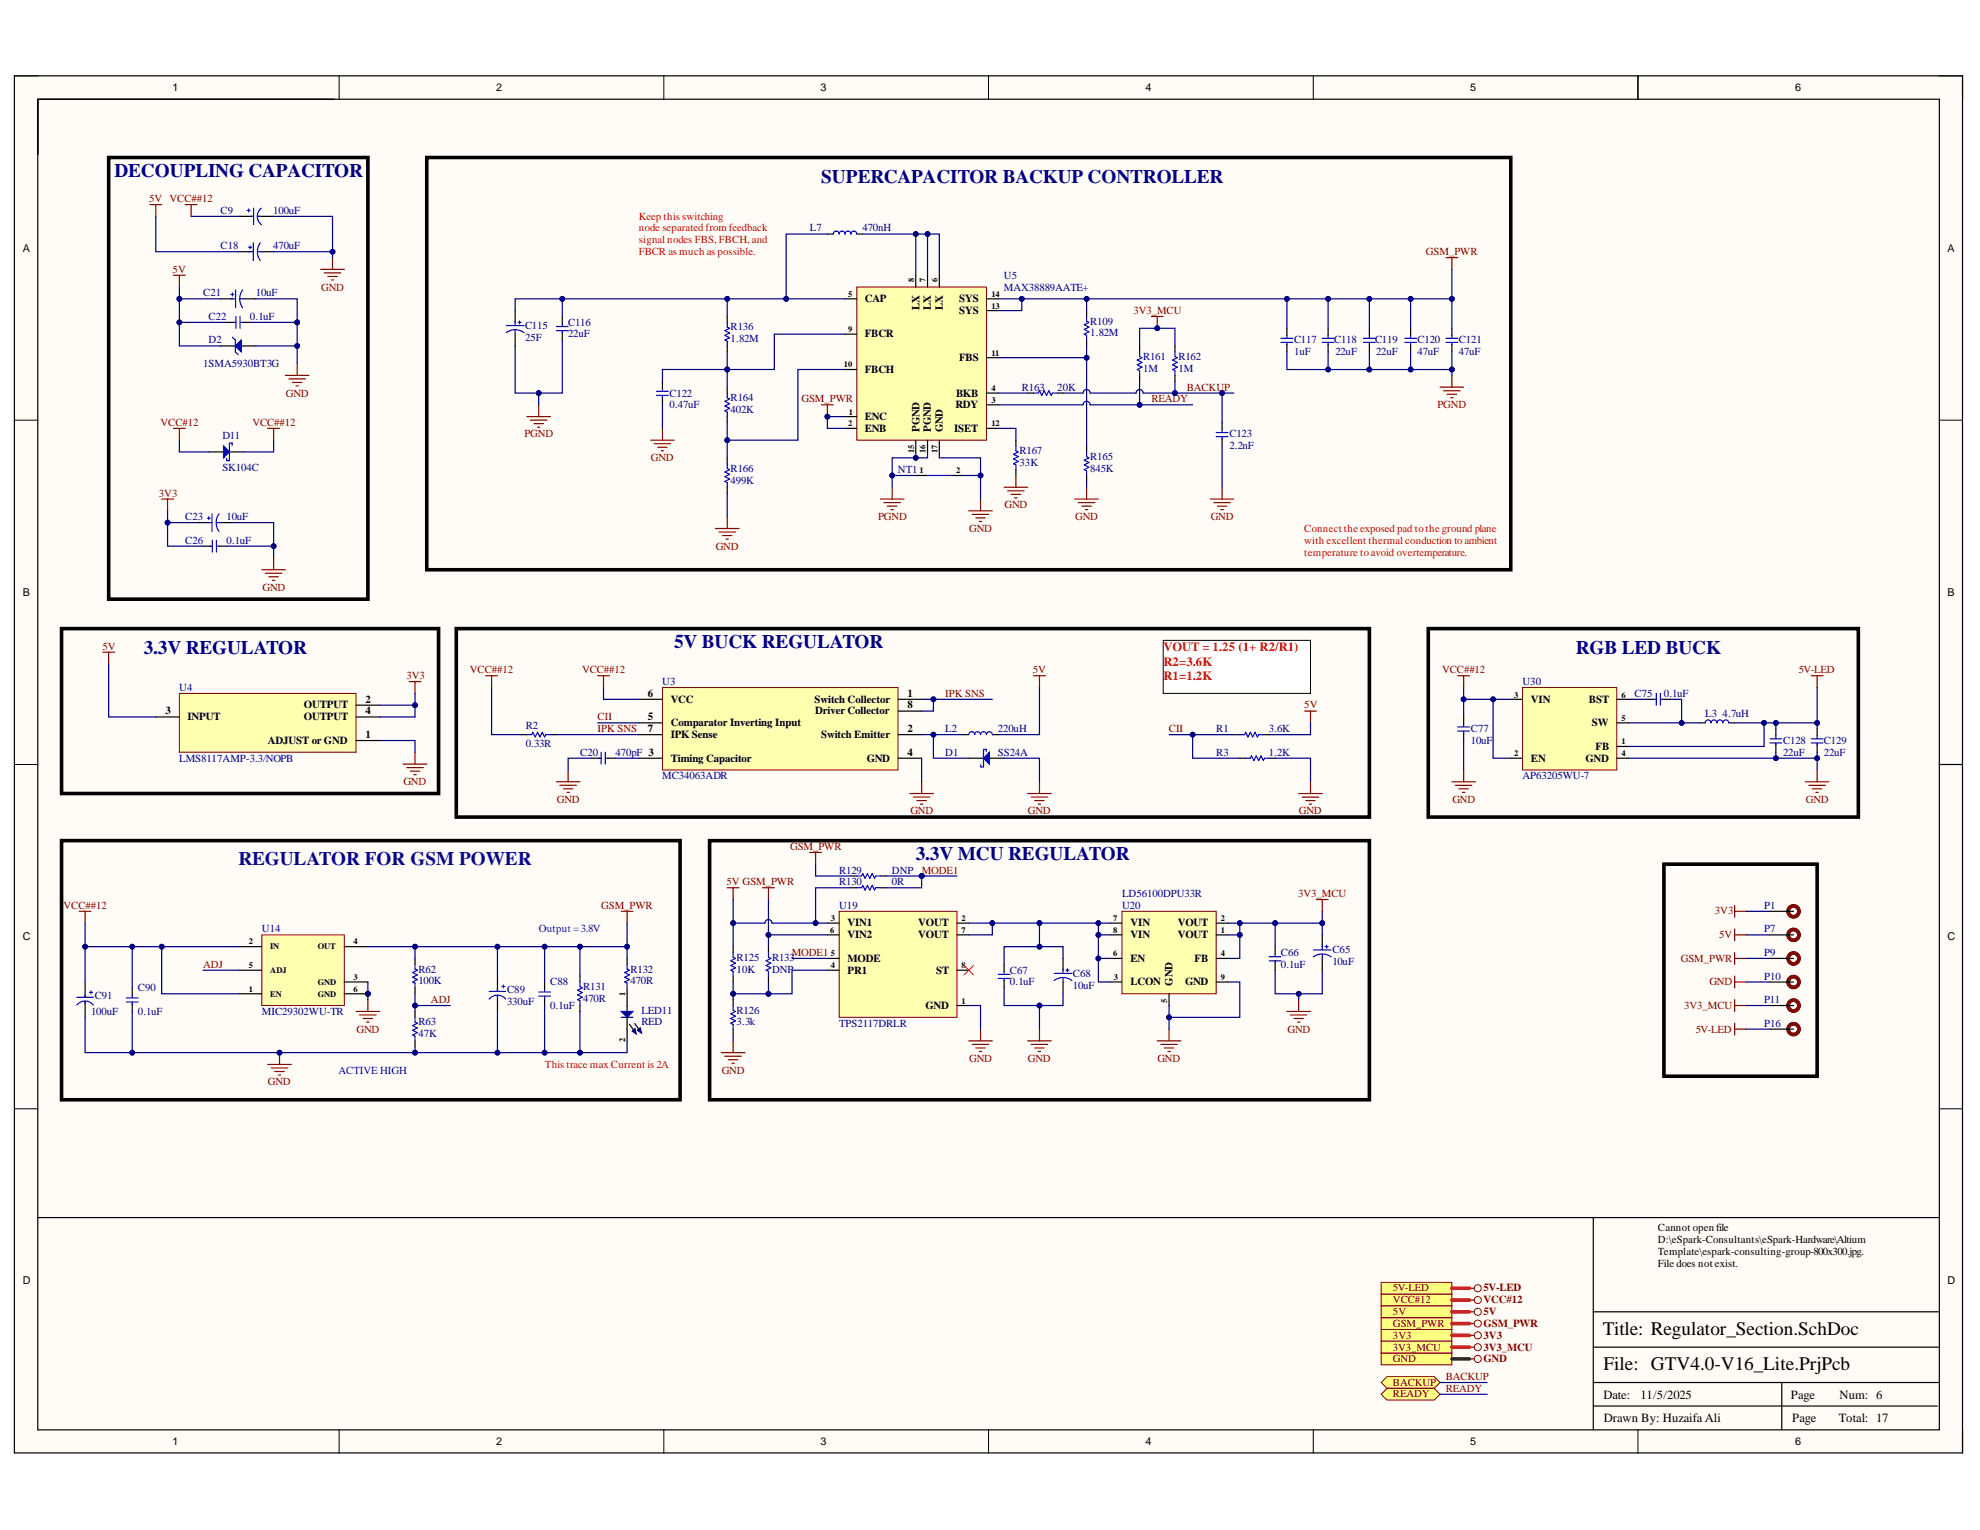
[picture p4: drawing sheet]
<svg xmlns="http://www.w3.org/2000/svg" width="279mm" height="216mm" viewBox="0 0 279 216" stroke-linecap="round" stroke-linejoin="round" font-family="sans-serif">
<defs><g id="words">
<g font-size="2.7" fill="#000080">
<text x="16.2" y="25">DECOUPLING CAPACITOR</text>
<text x="115.9" y="25.8">SUPERCAPACITOR BACKUP CONTROLLER</text>
<text x="20.3" y="92.3">3.3V REGULATOR</text>
<text x="95.2" y="91.4">5V BUCK REGULATOR</text>
<text x="222.4" y="92.3">RGB LED BUCK</text>
<text x="129.2" y="121.3">3.3V MCU REGULATOR</text>
</g>
<text font-size="2.7" fill="#0b0b8e" x="33.7" y="122">REGULATOR FOR GSM POWER</text>
<g font-size="2.7">
<text x="226.2" y="188.3">Title: Regulator_Section.SchDoc</text>
<text x="226.3" y="193.3">File: GTV4.0-V16_Lite.PrjPcb</text>
</g>
<g font-size="1.8" fill="#f00">
<text x="164.2" y="91.9">VOUT = 1.25 (1+ R2/R1)</text>
<text x="164.2" y="93.9">R2=3.6K</text>
<text x="164.2" y="96">R1=1.2K</text>
</g>
<g font-size="1.8">
<text x="226.3" y="197.4">Date:</text>
<text x="231.5" y="197.4">11/5/2025</text>
<text x="252.7" y="197.4">Page</text>
<text x="259.6" y="197.4">Num: 6</text>
<text x="226.3" y="200.7">Drawn By: Huzaifa Ali</text>
<text x="252.9" y="200.7">Page</text>
<text x="259.5" y="200.7">Total: 17</text>
</g>
<g font-size="1.5">
<text x="24.4" y="12.9">1</text>
<text x="70" y="12.9">2</text>
<text x="115.8" y="12.9">3</text>
<text x="161.6" y="12.9">4</text>
<text x="207.5" y="12.9">5</text>
<text x="253.3" y="12.9">6</text>
<text x="3.2" y="35.5">A</text>
<text x="274.8" y="35.5">A</text>
<text x="122.1" y="42.6">CAP</text>
<text x="122.1" y="47.6">FBCR</text>
<text x="129.7" y="43.7" transform="rotate(-90 129.7 43.7)">LX</text>
<text x="131.4" y="43.7" transform="rotate(-90 131.4 43.7)">LX</text>
<text x="133" y="43.7" transform="rotate(-90 133 43.7)">LX</text>
<text x="135.3" y="44.3">SYS</text>
<text x="135.3" y="42.6">SYS</text>
<text x="122.1" y="52.6">FBCH</text>
<text x="135.3" y="51">FBS</text>
<text x="122.1" y="59.3">ENC</text>
<text x="134.8" y="57.6">RDY</text>
<text x="134.9" y="56">BKB</text>
<text x="122.1" y="61">ENB</text>
<text x="129.7" y="61" transform="rotate(-90 129.7 61)">PGND</text>
<text x="131.4" y="61" transform="rotate(-90 131.4 61)">PGND</text>
<text x="133" y="61" transform="rotate(-90 133 61)">GND</text>
<text x="134.7" y="61">ISET</text>
<text x="3.2" y="84.1">B</text>
<text x="274.8" y="84.1">B</text>
<text x="23.3" y="100.8">3</text>
<text x="26.5" y="101.6">INPUT</text>
<text x="42.9" y="100">OUTPUT</text>
<text x="42.9" y="101.6">OUTPUT</text>
<text x="51.6" y="99.2">2</text>
<text x="51.6" y="100.8">4</text>
<text x="91.4" y="101.6">5</text>
<text x="91.4" y="98.3">6</text>
<text x="94.6" y="99.2">VCC</text>
<text x="114.9" y="99.2">Switch Collector</text>
<text x="115" y="100.8">Driver Collector</text>
<text x="128.1" y="98.3">1</text>
<text x="128.1" y="100">8</text>
<text x="216" y="99.2">VIN</text>
<text x="224.2" y="99.2">BST</text>
<text x="37.8" y="104.9">ADJUST or GND</text>
<text x="51.6" y="104.2">1</text>
<text x="91.4" y="103.3">7</text>
<text x="94.6" y="107.5">Timing Capacitor</text>
<text x="94.6" y="102.5">Comparator Inverting Input</text>
<text x="94.6" y="104.2">IPK Sense</text>
<text x="115.9" y="104.2">Switch Emitter</text>
<text x="122.3" y="107.5">GND</text>
<text x="128.1" y="103.3">2</text>
<text x="128.1" y="106.6">4</text>
<text x="216" y="107.5">EN</text>
<text x="223.7" y="107.5">GND</text>
<text x="224.6" y="102.5">SW</text>
<text x="225.2" y="105.8">FB</text>
<text x="119.6" y="130.7">VIN1</text>
<text x="129.6" y="130.7">VOUT</text>
<text x="159.5" y="130.7">VIN</text>
<text x="166.2" y="130.7">VOUT</text>
<text x="3.2" y="132.7">C</text>
<text x="119.6" y="132.4">VIN2</text>
<text x="119.6" y="135.7">MODE</text>
<text x="119.6" y="137.4">PR1</text>
<text x="129.6" y="132.4">VOUT</text>
<text x="132.1" y="137.4">ST</text>
<text x="159.5" y="132.4">VIN</text>
<text x="159.5" y="135.7">EN</text>
<text x="166.2" y="132.4">VOUT</text>
<text x="168.6" y="135.7">FB</text>
<text x="274.8" y="132.7">C</text>
<text x="130.6" y="142.4">GND</text>
<text x="159.5" y="139">LCON</text>
<text x="165.4" y="139.1" transform="rotate(-90 165.4 139.1)">GND</text>
<text x="167.2" y="139">GND</text>
<text x="234" y="173.8">Cannot open file</text>
<text x="234" y="175.5">D:\eSpark-Consultants\eSpark-Hardware\Altium</text>
<text x="234" y="177.2">Template\espark-consulting-group-800x300.jpg.</text>
<text x="234" y="178.8">File does not exist.</text>
<text x="3.2" y="181.2">D</text>
<text x="274.8" y="181.2">D</text>
<text x="24.4" y="203.9">1</text>
<text x="70" y="203.9">2</text>
<text x="115.8" y="203.9">3</text>
<text x="161.6" y="203.9">4</text>
<text x="207.5" y="203.9">5</text>
<text x="253.3" y="203.9">6</text>
</g>
<g font-size="1.5" fill="#800000">
<text x="21.1" y="28.5">5V VCC##12</text>
<text x="24.4" y="38.5">5V</text>
<text x="45.3" y="41">GND</text>
<text x="201.2" y="36">GSM_PWR</text>
<text x="159.9" y="44.3">3V3_MCU</text>
<text x="40.3" y="56">GND</text>
<text x="113.1" y="56.7">GSM_PWR</text>
<text x="162.5" y="56.7">READY</text>
<text x="167.5" y="55.1">BACKUP</text>
<text x="202.8" y="57.6">PGND</text>
<text x="22.7" y="60.1">VCC#12</text>
<text x="35.6" y="60.1">VCC##12</text>
<text x="74" y="61.7">PGND</text>
<text x="91.9" y="65.1">GND</text>
<text x="22.4" y="70.1">3V3</text>
<text x="141.8" y="71.7">GND</text>
<text x="101" y="77.5">GND</text>
<text x="123.9" y="73.4">PGND</text>
<text x="136.8" y="75.1">GND</text>
<text x="151.7" y="73.4">GND</text>
<text x="170.9" y="73.4">GND</text>
<text x="37" y="83.4">GND</text>
<text x="14.5" y="91.7">5V</text>
<text x="57.3" y="95.8">3V3</text>
<text x="66.3" y="95">VCC##12</text>
<text x="82.1" y="95">VCC##12</text>
<text x="145.7" y="95">5V</text>
<text x="203.5" y="95">VCC##12</text>
<text x="253.8" y="95">5V-LED</text>
<text x="84.3" y="101.6">CII</text>
<text x="133.4" y="98.3">IPK SNS</text>
<text x="184" y="100">5V</text>
<text x="84.3" y="103.3">IPK SNS</text>
<text x="164.9" y="103.3">CII</text>
<text x="56.9" y="110.8">GND</text>
<text x="78.6" y="113.3">GND</text>
<text x="204.9" y="113.3">GND</text>
<text x="254.8" y="113.3">GND</text>
<text x="111.5" y="119.9">GSM_PWR</text>
<text x="128.5" y="114.9">GND</text>
<text x="145.1" y="114.9">GND</text>
<text x="183.3" y="114.9">GND</text>
<text x="102.5" y="124.9">5V GSM_PWR</text>
<text x="130.1" y="123.3">MODE1</text>
<text x="9" y="128.3">VCC##12</text>
<text x="84.8" y="128.3">GSM_PWR</text>
<text x="183.2" y="126.6">3V3_MCU</text>
<text x="242" y="129">3V3</text>
<text x="28.7" y="136.6">ADJ</text>
<text x="111.7" y="134.9">MODE1</text>
<text x="237.2" y="135.7">GSM_PWR</text>
<text x="242.6" y="132.4">5V</text>
<text x="60.8" y="141.6">ADJ</text>
<text x="237.7" y="142.4">3V3_MCU</text>
<text x="241.2" y="139">GND</text>
<text x="50.3" y="145.7">GND</text>
<text x="136.8" y="149.8">GND</text>
<text x="145.1" y="149.8">GND</text>
<text x="163.3" y="149.8">GND</text>
<text x="181.7" y="145.7">GND</text>
<text x="239.3" y="145.7">5V-LED</text>
<text x="37.8" y="153.1">GND</text>
<text x="101.8" y="151.5">GND</text>
<text x="196.6" y="183.9">VCC#12</text>
<text x="196.6" y="185.6">5V</text>
<text x="196.6" y="182.2">5V-LED</text>
<text x="209.3" y="185.6">5V</text>
<text x="209.3" y="183.9">VCC#12</text>
<text x="209.3" y="182.2">5V-LED</text>
<text x="196.6" y="188.9">3V3</text>
<text x="196.6" y="187.2">GSM_PWR</text>
<text x="196.6" y="190.6">3V3_MCU</text>
<text x="209.3" y="188.9">3V3</text>
<text x="209.3" y="187.2">GSM_PWR</text>
<text x="209.3" y="190.6">3V3_MCU</text>
<text x="196.6" y="192.2">GND</text>
<text x="196.6" y="195.6">BACKUP</text>
<text x="196.6" y="197.2">READY</text>
<text x="204" y="194.7">BACKUP</text>
<text x="204" y="196.4">READY</text>
<text x="209.3" y="192.2">GND</text>
</g>
<g font-size="1.5" fill="#000080">
<text x="31.1" y="30.2">C9</text>
<text x="31.1" y="35.2">C18</text>
<text x="38.6" y="30.2">100uF</text>
<text x="38.6" y="35.2">470uF</text>
<text x="114.3" y="32.6">L7</text>
<text x="121.7" y="32.6">470nH</text>
<text x="28.7" y="41.8">C21</text>
<text x="36.1" y="41.8">10uF</text>
<text x="141.7" y="39.3">U5</text>
<text x="141.7" y="41">MAX38889AATE+</text>
<text x="29.4" y="45.2">C22</text>
<text x="35.3" y="45.2">0.1uF</text>
<text x="74.1" y="46.4">C115</text>
<text x="80.2" y="46">C116</text>
<text x="80.2" y="47.6">22uF</text>
<text x="103.1" y="46.6">R136</text>
<text x="153.9" y="45.8">R109</text>
<text x="153.9" y="47.4">1.82M</text>
<text x="28.7" y="51.8">1SMA5930BT3G</text>
<text x="29.4" y="48.5">D2</text>
<text x="74.1" y="48.1">25F</text>
<text x="103.1" y="48.3">1.82M</text>
<text x="161.3" y="50.8">R161</text>
<text x="161.3" y="52.4">1M</text>
<text x="166.3" y="50.8">R162</text>
<text x="166.3" y="52.4">1M</text>
<text x="182.6" y="48.5">C117</text>
<text x="182.6" y="50.1">1uF</text>
<text x="188.3" y="48.5">C118</text>
<text x="188.4" y="50.1">22uF</text>
<text x="194" y="48.5">C119</text>
<text x="194.2" y="50.1">22uF</text>
<text x="200" y="48.5">C120</text>
<text x="200" y="50.1">47uF</text>
<text x="205.9" y="48.5">C121</text>
<text x="205.9" y="50.1">47uF</text>
<text x="94.5" y="56">C122</text>
<text x="94.5" y="57.6">0.47uF</text>
<text x="103.1" y="56.6">R164</text>
<text x="103.1" y="58.3">402K</text>
<text x="144.2" y="55.1">R163</text>
<text x="149.2" y="55.1">20K</text>
<text x="31.4" y="62">D11</text>
<text x="143.9" y="64.1">R167</text>
<text x="143.9" y="65.8">33K</text>
<text x="153.9" y="64.9">R165</text>
<text x="173.5" y="61.7">C123</text>
<text x="173.5" y="63.4">2.2nF</text>
<text x="31.4" y="66.5">SK104C</text>
<text x="103.1" y="66.6">R166</text>
<text x="103.1" y="68.2">499K</text>
<text x="126.7" y="66.7">NT1</text>
<text x="153.9" y="66.6">845K</text>
<text x="26.1" y="73.4">C23</text>
<text x="26.1" y="76.7">C26</text>
<text x="32" y="73.4">10uF</text>
<text x="32" y="76.7">0.1uF</text>
<text x="25.3" y="97.5">U4</text>
<text x="93.5" y="96.7">U3</text>
<text x="214.8" y="96.7">U30</text>
<text x="230.7" y="98.3">C75</text>
<text x="234.8" y="98.3">0.1uF</text>
<text x="240.6" y="101.1">L3</text>
<text x="243.1" y="101.1">4.7uH</text>
<text x="25.3" y="107.5">LMS8117AMP-3.3/NOPB</text>
<text x="74.2" y="102.8">R2</text>
<text x="74.2" y="105.4">0.33R</text>
<text x="81.9" y="106.6">C20</text>
<text x="86.9" y="106.6">470pF 3</text>
<text x="133.4" y="103.3">L2</text>
<text x="133.4" y="106.6">D1</text>
<text x="140.8" y="103.3">220uH</text>
<text x="140.8" y="106.6">SS24A</text>
<text x="171.6" y="106.6">R3</text>
<text x="171.6" y="103.3">R1</text>
<text x="179.1" y="106.6">1.2K</text>
<text x="179.1" y="103.3">3.6K</text>
<text x="207.6" y="103.3">C77</text>
<text x="207.6" y="104.9">10uF</text>
<text x="251.6" y="104.9">C128</text>
<text x="251.6" y="106.6">22uF</text>
<text x="257.4" y="104.9">C129</text>
<text x="257.4" y="106.6">22uF</text>
<text x="93.5" y="109.9">MC34063ADR</text>
<text x="214.8" y="109.9">AP63205WU-7</text>
<text x="118.4" y="123.3">R129</text>
<text x="118.4" y="124.9">R130</text>
<text x="125.9" y="123.3">DNP</text>
<text x="125.9" y="124.9">0R</text>
<text x="37" y="131.6">U14</text>
<text x="118.4" y="128.3">U19</text>
<text x="158.3" y="128.3">U20</text>
<text x="158.3" y="126.6">LD56100DPU33R</text>
<text x="248.9" y="131.6">P7</text>
<text x="248.9" y="128.3">P1</text>
<text x="59" y="137.2">R62</text>
<text x="89" y="137.2">R132</text>
<text x="104" y="135.6">R125</text>
<text x="104" y="137.2">10K</text>
<text x="108.9" y="135.6">R133</text>
<text x="108.9" y="137.2">DNP</text>
<text x="142.5" y="137.4">C67</text>
<text x="151.4" y="137.8">C68</text>
<text x="180.8" y="134.9">C66</text>
<text x="180.8" y="136.6">0.1uF</text>
<text x="188" y="134.5">C65</text>
<text x="188" y="136.1">10uF</text>
<text x="248.9" y="134.9">P9</text>
<text x="12.9" y="143.2">100uF</text>
<text x="13.4" y="141">C91</text>
<text x="19.5" y="139.9">C90</text>
<text x="19.5" y="143.2">0.1uF</text>
<text x="37" y="143.2">MIC29302WU-TR</text>
<text x="59" y="138.8">100K</text>
<text x="71.6" y="140.1">C89</text>
<text x="71.6" y="141.8">330uF</text>
<text x="77.6" y="139">C88</text>
<text x="77.6" y="142.4">0.1uF</text>
<text x="82.3" y="139.7">R131</text>
<text x="82.3" y="141.4">470R</text>
<text x="89" y="138.8">470R</text>
<text x="90.5" y="143.1">LED11</text>
<text x="104" y="143.1">R126</text>
<text x="142.5" y="139">0.1uF</text>
<text x="151.4" y="139.5">10uF</text>
<text x="248.9" y="138.3">P10</text>
<text x="248.9" y="141.6">P11</text>
<text x="59" y="144.7">R63</text>
<text x="59" y="146.4">47K</text>
<text x="90.5" y="144.7">RED</text>
<text x="104" y="144.7">3.3k</text>
<text x="118.4" y="144.9">TPS2117DRLR</text>
<text x="248.9" y="144.9">P16</text>
</g>
<g font-size="1.5" fill="#f00">
<text x="90.2" y="31">Keep this switching</text>
<text x="90.2" y="32.6">node separated from feedback</text>
<text x="90.2" y="34.3">signal nodes FBS, FBCH, and</text>
<text x="90.2" y="36">FBCR as much as possible.</text>
<text x="184" y="75.1">Connect theexposed pad totheground plane</text>
<text x="184" y="76.7">with excellent thermal conduction to ambient</text>
<text x="184" y="78.4">temperature toavoid overtemperature.</text>
<text x="76.9" y="150.7">This trace max Current is 2A</text>
</g>
<g font-size="1.5" fill="#00f">
<text x="76" y="131.6">Output =3.8V</text>
<text x="47.8" y="151.5">ACTIVE HIGH</text>
</g>
<g font-size="1.2">
<text x="119.7" y="41.9">5</text>
<text x="129" y="39.8" transform="rotate(-90 129 39.8)">8</text>
<text x="130.6" y="39.8" transform="rotate(-90 130.6 39.8)">7</text>
<text x="132.3" y="39.8" transform="rotate(-90 132.3 39.8)">6</text>
<text x="139.9" y="41.9">14</text>
<text x="119.7" y="46.9">9</text>
<text x="139.9" y="43.6">13</text>
<text x="119.1" y="51.8">10</text>
<text x="139.9" y="50.2">11</text>
<text x="119.8" y="58.5">1</text>
<text x="139.9" y="56.8">3</text>
<text x="139.9" y="55.1">4</text>
<text x="119.7" y="60.1">2</text>
<text x="129" y="63.9" transform="rotate(-90 129 63.9)">15</text>
<text x="130.6" y="63.9" transform="rotate(-90 130.6 63.9)">16</text>
<text x="132.3" y="63.9" transform="rotate(-90 132.3 63.9)">17</text>
<text x="139.9" y="60.1">12</text>
<text x="129.7" y="66.8">1</text>
<text x="134.9" y="66.8">2</text>
<text x="213.7" y="98.4">3</text>
<text x="228.8" y="101.7">5</text>
<text x="228.8" y="98.4">6</text>
<text x="213.7" y="106.7">2</text>
<text x="228.8" y="105">1</text>
<text x="228.8" y="106.7">4</text>
<text x="117.1" y="131.7">6</text>
<text x="117.2" y="130">3</text>
<text x="135.7" y="130">2</text>
<text x="135.7" y="131.7">7</text>
<text x="157.1" y="131.7">8</text>
<text x="157.1" y="130">7</text>
<text x="172.3" y="130">2</text>
<text x="172.3" y="131.7">1</text>
<text x="35.1" y="133.3">2</text>
<text x="35.1" y="136.6">5</text>
<text x="38.1" y="133.9">IN</text>
<text x="38.1" y="137.3">ADJ</text>
<text x="44.8" y="133.9">OUT</text>
<text x="49.9" y="133.3">4</text>
<text x="117.2" y="135">5</text>
<text x="117.2" y="136.6">4</text>
<text x="135.7" y="136.6">8</text>
<text x="157.1" y="135">6</text>
<text x="172.3" y="135">4</text>
<text x="35.1" y="139.9">1</text>
<text x="38.1" y="140.6">EN</text>
<text x="44.8" y="138.9">GND</text>
<text x="44.8" y="140.6">GND</text>
<text x="49.9" y="138.3">3</text>
<text x="49.9" y="139.9">6</text>
<text x="88.2" y="140.5" transform="rotate(-90 88.2 140.5)">1</text>
<text x="135.7" y="141.6">1</text>
<text x="157.2" y="138.3">3</text>
<text x="164.7" y="141.5" transform="rotate(-90 164.7 141.5)">5</text>
<text x="172.3" y="138.3">9</text>
<text x="88.2" y="147.1" transform="rotate(-90 88.2 147.1)">2</text>
</g>
</g></defs>
<g fill="#fffcf8">
<path d="M2 10.7h275v194.4h-275z" fill-rule="evenodd"/>
<path d="M5.4 14h268.2v187.7h-268.2z" fill-rule="evenodd"/>
</g>
<g fill="none" stroke="#000" stroke-width=".14">
<path d="M2 10.7h3.4M47.9 10.7v3.3M93.7 10.7v3.3M139.5 10.7v3.3M185.3 10.7v3.3M231.1 10.7v3.3M273.6 10.7h3.4v3.3M2 59.3h3.4M273.6 59.3h3.4M2 107.9h3.4M273.6 107.9h3.4M2 156.5h3.4"/>
<path d="M273.6 156.5h3.4M47.9 201.7v3.4M93.7 201.7v3.4M139.5 201.7v3.4M185.3 201.7v3.4M231.1 201.7v3.4M277 201.7v3.4"/>
</g>
<path d="M2 10.7h274.9v194.3h-274.9zM5.3 14h268.4v187.8h-268.4zM231.1 10.7v3.3M273.7 107.9h3.3M273.7 171.8h-48.9v29.9M224.8 198.4h48.6M224.8 195.1h48.7M224.8 190.1h48.7M224.8 185.1h48.7M251.4 195.1v6.6" fill="none" stroke="#000" stroke-width=".17"/>
<g fill="none" stroke="#800000" stroke-width=".17">
<path d="M24.5 38.8h1.6M25.3 38.8v1.7M40.3 53h3.3M40.8 53.5h2.3M41.3 54h1.3M41.8 54.5h.3M41.9 51.3v1.7M22.8 70.4h1.7M23.6 70.4v1.7M38.6 78.7v1.7M36.9 80.4h3.4M37.4 80.9h2.4"/>
<path d="M37.9 81.4h1.4M38.4 81.9h.4M57.7 96.2h1.7M58.6 96.2v1.6M56.9 107.8h3.3M57.4 108.3h2.3M57.9 108.8h1.3M58.4 109.3h.3M58.6 106.2v1.6"/>
</g>
<path d="M194.9 182.6h10v1.7h-10z" fill-rule="evenodd" fill="#ffff80"/>
<path d="M194.9 182.6h10v1.7h-10z" fill="none" stroke="#800000" stroke-width=".14"/>
<path d="M194.9 184.3h10v1.6h-10z" fill-rule="evenodd" fill="#ffff80"/>
<g fill="none" stroke="#800000" stroke-width=".14">
<path d="M194.9 184.3h10v1.6h-10z"/>
<circle cx="208.5" cy="183.5" r=".5"/>
<circle cx="208.5" cy="185.1" r=".5"/>
</g>
<path d="M207.4 185.1h.6M207.4 183.5h.6" fill="none" stroke="#800000" stroke-width=".17"/>
<path d="M194.9 187.6h10v1.7h-10z" fill-rule="evenodd" fill="#ffff80"/>
<g fill="none" stroke="#800000" stroke-width=".14">
<path d="M194.9 187.6h10v1.7h-10z"/>
<circle cx="208.5" cy="188.4" r=".5"/>
</g>
<path d="M207.4 188.4h.6" fill="none" stroke="#800000" stroke-width=".17"/>
<path d="M194.9 190.9h10v1.7h-10z" fill-rule="evenodd" fill="#ffff80"/>
<g fill="none" stroke="#800000" stroke-width=".14">
<path d="M194.9 190.9h10v1.7h-10z"/>
<circle cx="208.5" cy="191.8" r=".5"/>
</g>
<g fill="none" stroke="#800000" stroke-width=".17">
<path d="M21.2 28.9h1.6M22 28.9v1.6M26.1 28.9h1.7M27 28.9v1.6M45.3 38h3.3M45.8 38.5h2.3M46.3 39h1.3M46.8 39.5h.3M46.9 36.3v1.7M68.5 95.4h1.7M69.4 95.4v1.6M84.3 95.4h1.7"/>
<path d="M85.2 95.4v1.6M145.8 95.4h1.7M146.7 95.4v1.6M78.5 110.3h3.3M79 110.8h2.3M79.5 111.3h1.3M80 111.8h.3M80.2 108.7v1.6M128.4 112h3.3M128.9 112.5h2.3M129.4 113h1.3M129.9 113.5h.3"/>
<path d="M130.1 110.3v1.7M145 112h3.3M145.5 112.5h2.3M146 113h1.3M146.5 113.5h.3M146.7 110.3v1.7M183.3 112h3.3M183.8 112.5h2.3M184.1 100.3h1.7M184.3 113h1.3M184.8 113.5h.3M184.9 100.3v1.7"/>
<path d="M184.9 110.3v1.7M244.8 127.8v1.6M244.8 128.6h1.6M207.4 191.8h.6"/>
</g>
<path d="M15.3 22.2h36.6v62.4h-36.6zM8.7 88.7h53.2v23.3h-53.2zM64.4 88.7h128.8v26.6h-128.8z" fill="none" stroke="#000" stroke-width=".51"/>
<path d="M164.1 90.4h20.8v7.4h-20.8z" fill-rule="evenodd" fill="#fff"/>
<path d="M164.1 90.4h20.8v7.4h-20.8z" fill="none" stroke="#000" stroke-width=".14"/>
<circle cx="253.1" cy="131.9" r=".76" fill="none" stroke="#5b0f00" stroke-width=".51"/>
<path d="M249.8 131.9h3.3" fill="none" stroke="#000" stroke-width=".17"/>
<path d="M24.5 60.4h1.6M25.3 60.4v1.7M37.8 60.4h1.6M38.6 60.4v1.7M244.8 131.1v1.6M244.8 131.9h1.6M37.8 150.2h3.3M38.3 150.7h2.3M38.8 151.2h1.3M39.3 151.7h.3M39.4 148.5v1.7" fill="none" stroke="#800000" stroke-width=".17"/>
<circle cx="39.4" cy="148.5" r=".33" fill="#000080"/>
<circle cx="39.4" cy="148.5" r=".33" fill="none" stroke="#000080" stroke-width=".14"/>
<path d="M50.2 142.7h3.4M50.7 143.2h2.4M51.2 143.7h1.4M51.7 144.2h.4M51.9 141.1v1.6" fill="none" stroke="#800000" stroke-width=".17"/>
<path d="M88.5 140.2v2.5M88.5 145.2v1.7" fill="none" stroke="#000" stroke-width=".17"/>
<path d="M87.7 142.7h1.6l-.8 .9z" fill="#0c0087"/>
<path d="M87.7 142.7h1.6l-.8 .9z" fill="none" stroke="#00f" stroke-width=".17"/>
<path d="M87.7 143.6h1.6" fill="none" stroke="#11037f" stroke-width=".17"/>
<path d="M88.5 143.6v1.6M89.6 144.4l.6 .8" fill="none" stroke="#000" stroke-width=".17"/>
<path d="M90 145.4l.3-.4 .2 .8-.5-.4 .2-.2z" fill-rule="evenodd" fill="#0c0087"/>
<path d="M90 145.4l.3-.4 .2 .8-.5-.4 .2-.2z" fill="none" stroke="#0c0087" stroke-width=".14"/>
<path d="M88.8 144.5l.6 .8" fill="none" stroke="#000" stroke-width=".17"/>
<path d="M89.2 145.5l.4-.4 .2 .8-.6-.4 .2-.2z" fill-rule="evenodd" fill="#0c0087"/>
<path d="M89.2 145.5l.4-.4 .2 .8-.6-.4 .2-.2z" fill="none" stroke="#0c0087" stroke-width=".14"/>
<path d="M11.2 128.6h1.6M12 128.6v1.7M87.7 128.6h1.6M88.5 128.6v1.7" fill="none" stroke="#800000" stroke-width=".17"/>
<path d="M8.7 118.6h87.3v36.6h-87.3z" fill="none" stroke="#000" stroke-width=".51"/>
<path d="M12 138.6v2.1M18.7 139.4v1M70.2 137.7v2.2M76.8 138.6v1M81.8 137.7v.9M12 141.4v2.2M18.7 141.6v1.1M70.2 140.6v2.1M76.8 140.8v1.1M81.8 141.9v.8" fill="none" stroke="#000" stroke-width=".17"/>
<g fill="none" stroke="#00f" stroke-width=".17">
<path d="M12.8 139.8v.4M69 139.9h2.4M70.2 139.6v.3M70.8 139.2h.4M71 139v.4M76 140h1.7M76.8 139.6v.3M81.8 138.6v.6l.4 .2-.7 .3 .7 .4-.7 .3 .7 .3-.7 .4 .3 .1v.7M10.8 140.7h2.4M12 140.4v.3M12 141.3v.3M12.6 140h.5"/>
<path d="M13.2 141.8a1.47 1.47 0 0 0-2.4 0M17.8 141.4h1.7M17.8 140.8h1.7M18.7 140.4v.3M18.7 141.4v.3M70.2 140.5v.3M71.4 141a1.48 1.48 0 0 0-2.4 0M76 140.6h1.7M76.8 140.6v.3"/>
</g>
<path d="M194.9 185.9h10v1.7h-10z" fill-rule="evenodd" fill="#ffff80"/>
<g fill="none" stroke="#800000" stroke-width=".14">
<path d="M194.9 185.9h10v1.7h-10z"/>
<circle cx="208.5" cy="186.8" r=".5"/>
</g>
<g fill="none" stroke="#800000" stroke-width=".17">
<path d="M204 36.4h1.7M204.9 36.4v1.6M115.9 57.1h1.7M116.8 57.1v1.7M203.2 54.6h3.3M203.7 55.1h2.3M204.2 55.6h1.3M204.7 56.1h.3M204.9 53v1.6M151.7 70.4h3.3M152.2 70.9h2.3M152.7 71.4h1.3"/>
<path d="M153.2 71.9h.3M153.3 68.8v1.6M170.8 70.4h3.3M171.3 70.9h2.3M171.8 71.4h1.3M172.3 71.9h.3M172.5 68.8v1.6M244.8 134.4v1.7M244.8 137.7v1.7M244.8 135.2h1.6M244.8 138.6h1.6M207.4 186.8h.6"/>
</g>
<g fill="none" stroke="#5b0f00" stroke-width=".51">
<circle cx="253.1" cy="128.6" r=".76"/>
<circle cx="253.1" cy="135.2" r=".76"/>
<circle cx="253.1" cy="138.6" r=".76"/>
</g>
<g fill="none" stroke="#000" stroke-width=".17">
<path d="M145 55.5h.8M149.2 55.5h.8M160.8 48.8v.8M160.8 53v.8M165.8 48.8v.8M165.8 53v.8M172.5 59.6v1M199.1 46.3v1M199.1 48.6v1.1M204.9 46.3v1M204.9 48.6v1.1M172.5 61.9v1"/>
<path d="M249.8 128.6h3.3M249.8 135.2h3.3M249.8 138.6h3.3"/>
</g>
<path d="M60.2 22.2h153v58.2h-153z" fill="none" stroke="#000" stroke-width=".51"/>
<g fill="none" stroke="#00f" stroke-width=".17">
<path d="M145.8 55.5h.7l.2-.4 .3 .7 .3-.7 .4 .7 .3-.7 .3 .7 .2-.3h.7M160.8 49.6v.7l.3 .2-.6 .3 .6 .3-.6 .4 .6 .3-.6 .3 .3 .2v.7M165.8 49.6v.7l.3 .2-.6 .3 .6 .3-.6 .4 .6 .3-.6 .3 .3 .2v.7M198.2 48.3h1.7M198.2 47.7h1.7M199.1 47.3v.4M199.1 48.3v.3M204 48.3h1.7M204 47.7h1.7M204.9 47.3v.4M204.9 48.3v.3M171.6 61.6h1.7"/>
<path d="M171.6 61h1.7M172.5 60.6v.4M172.5 61.6v.3"/>
</g>
<circle cx="116.8" cy="58.8" r=".33" fill="#000080"/>
<circle cx="116.8" cy="58.8" r=".33" fill="none" stroke="#000080" stroke-width=".14"/>
<path d="M93.5 53.8v1M93.5 56v1.1M102.6 64.6v.8M102.6 68.8v.8" fill="none" stroke="#000" stroke-width=".17"/>
<path d="M92.6 55.8h1.7M92.6 55.2h1.7M93.5 54.8v.3M93.5 55.8v.3M102.6 65.4v.7l.4 .2-.7 .3 .7 .3-.7 .4 .7 .3-.7 .3 .3 .2v.7" fill="none" stroke="#00f" stroke-width=".17"/>
<path d="M162.5 44.7h1.6M163.3 44.7v1.6M91.8 62.1h3.3M92.3 62.6h2.3M92.8 63.1h1.3M93.3 63.6h.3M93.5 60.4v1.7M101 74.6h3.3M101.5 75.1h2.3M102 75.6h1.3M102.5 76.1h.3M102.6 72.9v1.7" fill="none" stroke="#800000" stroke-width=".17"/>
<circle cx="163.3" cy="46.3" r=".33" fill="#000080"/>
<circle cx="163.3" cy="46.3" r=".33" fill="none" stroke="#000080" stroke-width=".14"/>
<g fill="none" stroke="#800000" stroke-width=".17">
<path d="M74.4 58.8h3.3M74.9 59.3h2.3M75.4 59.8h1.3M76 57.1v1.7M75.9 60.3h.3M124.2 70.4h3.4M124.7 70.9h2.4M125.2 71.4h1.4M125.7 71.9h.4M125.9 68.8v1.6M136.7 72.1h3.3M137.2 72.6h2.3"/>
<path d="M137.7 73.1h1.3M138.2 73.6h.3M138.4 70.4v1.7M14.5 92h1.7M15.3 92v1.7"/>
</g>
<path d="M194.9 195.1l.8-.8h6.7l.8 .8-.8 .8h-6.7z" fill-rule="evenodd" fill="#ffff80"/>
<path d="M194.9 195.1l.8-.8h6.7l.8 .8-.8 .8h-6.7z" fill="none" stroke="#800000" stroke-width=".14"/>
<path d="M194.9 196.7l.8-.8h6.7l.8 .8-.8 .9h-6.7z" fill-rule="evenodd" fill="#ffff80"/>
<path d="M194.9 196.7l.8-.8h6.7l.8 .8-.8 .9h-6.7z" fill="none" stroke="#800000" stroke-width=".14"/>
<path d="M116.8 33h.8M120.9 33h.8M102.6 44.7v.8M102.6 48.8v.8M102.6 54.6v.9M102.6 58.8v.8M153.3 43.8v.9M153.3 48v.8M153.3 62.9v.9M153.3 67.1v.8" fill="none" stroke="#000" stroke-width=".17"/>
<path d="M117.6 33a.41 .41 0 0 1 .4-.4 .41 .41 0 0 1 .4 .4 .41 .41 0 0 1 .4-.4 .41 .41 0 0 1 .4 .4 .42 .42 0 0 1 .5-.4 .42 .42 0 0 1 .4 .4 .41 .41 0 0 1 .4-.4 .41 .41 0 0 1 .4 .4M102.6 45.5v.7l.4 .1-.7 .4 .7 .3-.7 .3 .7 .4-.7 .3 .3 .2v.6M102.6 55.5v.6l.4 .2-.7 .3 .7 .4-.7 .3 .7 .3-.7 .4 .3 .1v.7M153.3 44.7v.6l.4 .2-.7 .3 .7 .4-.7 .3 .7 .3-.7 .4 .3 .1v.7M153.3 63.8v.6l.4 .2-.7 .3 .7 .4-.7 .3 .7 .3-.7 .4 .3 .1v.7" fill="none" stroke="#00f" stroke-width=".17"/>
<path d="M120.9 40.5h18.3v21.6h-18.3z" fill-rule="evenodd" fill="#ffffb0"/>
<path d="M120.9 40.5h18.3v21.6h-18.3z" fill="none" stroke="#800000" stroke-width=".14"/>
<g fill="none" stroke="#000" stroke-width=".17">
<path d="M129.2 38.8v1.7M130.9 38.8v1.7M132.5 38.8v1.7M119.2 58.8h1.7M119.2 42.2h1.7M119.2 47.2h1.7M119.2 52.1h1.7M139.2 57.1h1.7M139.2 55.5h1.7M139.2 42.2h1.7M139.2 50.5h1.7M139.2 43.8h1.7"/>
<path d="M119.2 60.4h1.7M129.2 62.1v1.7M130.9 62.1v1.7M132.5 62.1v1.7M139.2 60.4h1.7M143.4 62.1v.8M143.4 66.3v.8"/>
</g>
<path d="M143.4 62.9v.7l.3 .2-.7 .3 .7 .3-.7 .4 .7 .3-.7 .3 .4 .2v.7" fill="none" stroke="#00f" stroke-width=".17"/>
<path d="M141.7 68.8h3.3M142.2 69.3h2.3M142.7 69.8h1.3M143.2 70.3h.3M143.4 67.1v1.7" fill="none" stroke="#800000" stroke-width=".17"/>
<path d="M100.1 118.6h93.1v36.6h-93.1z" fill="none" stroke="#000" stroke-width=".51"/>
<path d="M194.9 189.3h10v1.6h-10z" fill-rule="evenodd" fill="#ffff80"/>
<g fill="none" stroke="#800000" stroke-width=".14">
<path d="M194.9 189.3h10v1.6h-10z"/>
<circle cx="208.5" cy="190.1" r=".5"/>
</g>
<g fill="none" stroke="#800000" stroke-width=".17">
<path d="M255.6 95.4h1.6M256.4 95.4v1.6M204.9 110.3h3.3M205.4 110.8h2.3M205.9 111.3h1.3M206.4 111.8h.3M206.5 108.7v1.6M254.7 110.3h3.4M255.2 110.8h2.4M255.8 111.3h1.3M256.2 111.8h.4M256.4 108.7v1.6"/>
<path d="M244.8 141.1v1.6M244.8 141.9h1.6M207.4 190.1h.6"/>
</g>
<circle cx="253.1" cy="141.9" r=".76" fill="none" stroke="#5b0f00" stroke-width=".51"/>
<g fill="none" stroke="#000" stroke-width=".17">
<path d="M72.7 43.8v1.7M72.7 47.2v1.6M79.3 44.7v1M79.3 46.9v1.1M181.6 46.3v1M181.6 48.6v1.1M187.4 46.3v1M187.4 48.6v1.1M193.2 46.3v1M193.2 48.6v1.1M129.2 67.1h1.7M134.2 67.1h1.7"/>
<path d="M232.3 98.7h1M234.6 98.7h1M249.8 141.9h3.3"/>
</g>
<g fill="none" stroke="#00f" stroke-width=".17">
<path d="M71.4 46.9a2.07 2.07 0 0 1 2.5 0M71.4 45.9h2.5M72.7 45.3v.6M72.7 46.5v.7M73.1 45.5h.4M73.3 45.3v.4M78.5 46.7h1.7M78.5 46.1h1.7M79.3 45.7v.3M79.3 46.7v.3M180.8 48.3h1.6M180.8 47.7h1.6"/>
<path d="M181.6 47.3v.4M181.6 48.3v.3M186.6 48.3h1.6M186.6 47.7h1.6M187.4 47.3v.4M187.4 48.3v.3M192.4 48.3h1.7M192.4 47.7h1.7M193.2 47.3v.4M193.2 48.3v.3M130.9 67.1h3.3M233.3 98.7h.3"/>
<path d="M233.7 97.8v1.7M234.3 98.7h.3M234.3 97.8v1.7"/>
</g>
<path d="M214.8 97h13.3v11.7h-13.3z" fill-rule="evenodd" fill="#ffffb0"/>
<path d="M214.8 97h13.3v11.7h-13.3z" fill="none" stroke="#800000" stroke-width=".14"/>
<path d="M213.2 98.7h1.6M228.1 98.7h1.7M213.2 107h1.6M228.1 105.3h1.7M228.1 107h1.7M228.1 102h1.7" fill="none" stroke="#000" stroke-width=".17"/>
<path d="M201.5 88.7h60.7v26.6h-60.7z" fill="none" stroke="#000" stroke-width=".51"/>
<path d="M205.7 95.4h1.7M206.5 95.4v1.6" fill="none" stroke="#800000" stroke-width=".17"/>
<path d="M194.9 181h10v1.6h-10z" fill-rule="evenodd" fill="#ffff80"/>
<g fill="none" stroke="#800000" stroke-width=".14">
<path d="M194.9 181h10v1.6h-10z"/>
<circle cx="208.5" cy="181.8" r=".5"/>
</g>
<path d="M244.8 144.4v1.7M244.8 145.2h1.6M207.4 181.8h.6" fill="none" stroke="#800000" stroke-width=".17"/>
<circle cx="253.1" cy="145.2" r=".76" fill="none" stroke="#5b0f00" stroke-width=".51"/>
<g fill="none" stroke="#000" stroke-width=".17">
<path d="M33.6 30.5h2.2M36.4 30.5h2.2M31.1 42.2h1.7M31.1 48.8h2.1M32 45.5h1M34 48.8h2.1M34.3 45.5h1M34.5 42.2h1.6M27.8 73.7h1.7M28.6 77.1h1.1M31 77.1h1M31.1 73.7h1.7"/>
<path d="M206.5 101.2v1M206.5 103.4v1.1M239.8 102h.8M243.9 102h.9M250.6 102.8v1M250.6 105.1v1.1M256.4 102.8v1M256.4 105.1v1.1M249.8 145.2h3.3M5.4 171.8h219.4"/>
</g>
<g fill="none" stroke="#00f" stroke-width=".17">
<path d="M34.9 29.7h.4M35.1 29.5v.4M35.5 30.5h.3M35.8 29.4v2.3M36.3 30.5h.4M36.9 29.4a1.47 1.47 0 0 0 0 2.3M32.6 41.5h.4M32.6 42.2h.6M32.8 41.3v.5M33 45.5h.3M33.2 40.9v2.5M33.3 44.7v1.6"/>
<path d="M33.8 42.2h.7M33.9 44.7v1.6M34 45.5h.3M34.2 40.9a2.08 2.08 0 0 0 0 2.5M29.3 73.1h.4M29.3 73.7h.6M29.5 72.9v.4M29.6 77.1h.4M29.9 72.5v2.5M30 76.2v1.7M30.5 73.7h.6M30.5 76.2v1.7"/>
<path d="M30.6 77.1h.4M30.9 72.5a2.07 2.07 0 0 0 0 2.5M205.7 103.2h1.7M205.7 102.6h1.7M206.5 102.2v.3M206.5 103.2v.3M240.6 102a.41 .41 0 0 1 .4-.4 .41 .41 0 0 1 .4 .4 .42 .42 0 0 1 .5-.4 .42 .42 0 0 1 .4 .4 .41 .41 0 0 1 .4-.4 .41 .41 0 0 1 .4 .4 .42 .42 0 0 1 .4-.4 .42 .42 0 0 1 .4 .4M249.8 104.8h1.6M249.8 104.3h1.6M250.6 103.8v.4M250.6 104.8v.4M255.6 104.8h1.6"/>
<path d="M255.6 104.3h1.6M256.4 103.8v.4M256.4 104.8v.4"/>
</g>
<path d="M34 48v1.6l-.8-.8z" fill="#00f"/>
<path d="M32.8 47.6l.4 .4v1.6l.4 .5M34 48v1.6l-.8-.8z" fill="none" stroke="#00f" stroke-width=".17"/>
<path d="M29.5 63.8h2M32.4 63.8h2.1" fill="none" stroke="#000" stroke-width=".17"/>
<path d="M31.5 62.9l.9 .9-.9 .8z" fill="#00f"/>
<path d="M31.5 62.9l.9 .9-.9 .8zM32 64.7v.3h.4M32.8 62.9v-.4h-.4v2.5" fill="none" stroke="#00f" stroke-width=".17"/>
<path d="M25.3 97.8h24.9v8.4h-24.9z" fill-rule="evenodd" fill="#ffffb0"/>
<path d="M25.3 97.8h24.9v8.4h-24.9z" fill="none" stroke="#800000" stroke-width=".14"/>
<path d="M50.2 99.5h3.4M22 101.2h3.3M50.2 104.5h3.4M50.2 101.2h3.4" fill="none" stroke="#000" stroke-width=".17"/>
<path d="M93.5 97h33.2v11.7h-33.2z" fill-rule="evenodd" fill="#ffffb0"/>
<path d="M93.5 97h33.2v11.7h-33.2z" fill="none" stroke="#800000" stroke-width=".14"/>
<g fill="none" stroke="#000" stroke-width=".17">
<path d="M90.2 98.7h3.3M126.7 98.7h3.4M73.5 103.7h.9M77.7 103.7h.8M83.5 107h1.1M85.8 107h1M90.2 103.7h3.3M90.2 107h3.3M90.2 102h3.3M126.7 103.7h3.4M126.7 107h3.4M126.7 100.3h3.4"/>
<path d="M135.9 103.7h.8M136.7 107h2.1M139.6 107h2.1M140 103.7h.9"/>
</g>
<path d="M74.4 103.7h.6l.2-.4 .3 .7 .4-.7 .3 .7 .3-.7 .3 .7 .2-.3h.7M84.5 107h.3M84.8 106.2v1.6M85.4 106.2v1.6M85.5 107h.3M136.7 103.7a.41 .41 0 0 1 .4-.5 .41 .41 0 0 1 .4 .5 .41 .41 0 0 1 .4-.5 .41 .41 0 0 1 .5 .5 .42 .42 0 0 1 .4-.5 .42 .42 0 0 1 .4 .5 .41 .41 0 0 1 .4-.5 .41 .41 0 0 1 .4 .5" fill="none" stroke="#00f" stroke-width=".17"/>
<path d="M139.6 106.2v1.6l-.8-.8z" fill="#00f"/>
<path d="M139.2 106.1v-.4h-.4v2.5h-.4v-.3M139.6 106.2v1.6l-.8-.8zM175.8 107h.6l.2-.3 .3 .6 .4-.6 .3 .6 .3-.6 .4 .6 .1-.3h.7" fill="none" stroke="#00f" stroke-width=".17"/>
<path d="M174.9 107h.9M179.1 107h.8" fill="none" stroke="#000" stroke-width=".17"/>
<circle cx="51.9" cy="140.2" r=".33" fill="#000080"/>
<circle cx="51.9" cy="140.2" r=".33" fill="none" stroke="#000080" stroke-width=".14"/>
<path d="M36.9 131.9h11.7v10h-11.7z" fill-rule="evenodd" fill="#ffffb0"/>
<path d="M36.9 131.9h11.7v10h-11.7z" fill="none" stroke="#800000" stroke-width=".14"/>
<path d="M33.6 133.6h3.3M33.6 136.9h3.3M48.6 133.6h3.3M48.6 138.6h3.3M33.6 140.2h3.3M48.6 140.2h3.3" fill="none" stroke="#000" stroke-width=".17"/>
<circle cx="51.9" cy="140.2" r=".33" fill="#000080"/>
<circle cx="51.9" cy="140.2" r=".33" fill="none" stroke="#000080" stroke-width=".14"/>
<path d="M174.1 103.7h.8M178.3 103.7h.8M58.6 135.2v.9M58.6 139.4v.8M58.6 142.7v.9M58.6 146.9v.8" fill="none" stroke="#000" stroke-width=".17"/>
<path d="M174.9 103.7h.7l.2-.4 .3 .7 .3-.7 .4 .7 .3-.7 .3 .7 .2-.3h.7M58.6 136.1v.6l.3 .2-.7 .3 .7 .4-.7 .3 .7 .3-.7 .4 .4 .1v.7M58.6 143.6v.6l.3 .2-.7 .3 .7 .4-.7 .3 .7 .3-.7 .4 .4 .1v.7" fill="none" stroke="#00f" stroke-width=".17"/>
<path d="M234.8 121.9h21.6v30h-21.6z" fill="none" stroke="#000" stroke-width=".51"/>
<path d="M118.4 128.6h16.6v15h-16.6z" fill-rule="evenodd" fill="#ffffb0"/>
<path d="M118.4 128.6h16.6v15h-16.6z" fill="none" stroke="#800000" stroke-width=".14"/>
<path d="M116.8 130.3h1.6M116.8 131.9h1.6M116.8 135.2h1.6M116.8 136.9h1.6M135 130.3h1.7M135 131.9h1.7M135 136.9h1.7M135 141.9h1.7" fill="none" stroke="#000" stroke-width=".17"/>
<path d="M158.3 128.6h13.3v11.6h-13.3z" fill-rule="evenodd" fill="#ffffb0"/>
<path d="M158.3 128.6h13.3v11.6h-13.3z" fill="none" stroke="#800000" stroke-width=".14"/>
<g fill="none" stroke="#000" stroke-width=".17">
<path d="M103.5 133.6v.8M103.5 137.7v.9M120.1 123.6h.8M120.1 125.3h.8M124.2 123.6h.9M124.2 125.3h.9M141.7 136.1v1M141.7 138.3v1.1M150 135.2v1.7M150 138.6v1.6M156.7 138.6h1.6M156.7 131.9h1.6"/>
<path d="M156.7 130.3h1.6M156.7 135.2h1.6M171.6 138.6h1.7M171.6 135.2h1.7M171.6 130.3h1.7M171.6 131.9h1.7M179.9 133.6v1M179.9 135.8v1.1M186.6 131.9v1.7M186.6 135.2v1.7M103.5 141.1v.8M103.5 145.2v.9"/>
<path d="M165 140.2v1.7"/>
</g>
<g fill="none" stroke="#800000" stroke-width=".17">
<path d="M102.6 125.3h1.7M103.5 125.3v1.6M107.6 125.3h1.7M108.4 125.3v1.6M185.8 126.9h1.6M186.6 126.9v1.7M101.8 148.5h3.3M102.3 149h2.3M102.8 149.5h1.3M103.3 150h.3M103.5 146.9v1.6M136.7 146.9h3.3"/>
<path d="M137.2 147.4h2.3M137.7 147.9h1.3M138.2 148.4h.3M138.4 145.2v1.7M145 146.9h3.3M145.5 147.4h2.3M146 147.9h1.3M146.5 148.4h.3M146.7 145.2v1.7M163.3 146.9h3.3M163.8 147.4h2.3M164.3 147.9h1.3"/>
<path d="M164.8 148.4h.3M165 145.2v1.7M181.6 142.7h3.3M182.1 143.2h2.3M182.6 143.7h1.3M183.1 144.2h.3M183.3 141.1v1.6"/>
</g>
<path d="M136 136.2l1.4 1.4M137.4 136.2l-1.4 1.4" fill="none" stroke="#f00" stroke-width=".14"/>
<g fill="none" stroke="#00f" stroke-width=".17">
<path d="M103.5 134.4v.7l.3 .1-.7 .4 .7 .3-.7 .3 .7 .4-.7 .3 .4 .2v.6M120.9 123.6h.7l.1-.3 .4 .6 .3-.6 .3 .6 .4-.6 .3 .6 .2-.3h.6M120.9 125.3h.7l.1-.4 .4 .7 .3-.7 .3 .7 .4-.7 .3 .7 .2-.3h.6M140.9 138.1h1.6M140.9 137.5h1.6M141.7 137.1v.3M141.7 138.1v.3M148.8 138.4a2.07 2.07 0 0 1 2.5 0M148.8 137.4h2.5M150 136.7v.7M150 137.9v.7M150.4 136.9h.4"/>
<path d="M150.6 136.7v.4M179.1 135.6h1.7M179.1 135h1.7M179.9 134.6v.3M179.9 135.6v.3M185.3 135a2.08 2.08 0 0 1 2.5 0M185.3 134h2.5M186.6 133.4v.6M186.6 134.6v.6M187 133.6h.4M187.2 133.4v.4M103.5 141.9v.7l.3 .1-.7 .4 .7 .3-.7 .3 .7 .4-.7 .3 .4 .2v.6"/>
</g>
<circle cx="130.1" cy="123.6" r=".33" fill="#000080"/>
<circle cx="130.1" cy="123.6" r=".33" fill="none" stroke="#000080" stroke-width=".14"/>
<path d="M114.3 120.3h1.6M115.1 120.3v1.6" fill="none" stroke="#800000" stroke-width=".17"/>
<path d="M33.6 35.5h1.7M36.9 35.5h1.7M88.5 135.2v.9M88.5 139.4v.8M108.4 133.6v.8M108.4 137.7v.9" fill="none" stroke="#000" stroke-width=".17"/>
<path d="M35.1 34.9h.4M35.1 35.5h.6M35.3 34.7v.4M35.7 34.3v2.5M36.3 35.5h.6M36.7 34.3a2.07 2.07 0 0 0 0 2.5M88.5 136.1v.6l.3 .2-.6 .3 .6 .4-.6 .3 .6 .3-.6 .4 .3 .1v.7M108.4 134.4v.7l.4 .1-.7 .4 .7 .3-.7 .3 .7 .4-.7 .3 .3 .2v.6" fill="none" stroke="#00f" stroke-width=".17"/>
<path d="M204.9 191.8h2.5" fill="none" stroke="#274e13" stroke-width=".51"/>
<path d="M204.9 188.4h2.5M204.9 185.1h2.5M204.9 183.5h2.5" fill="none" stroke="#f00" stroke-width=".51"/>
<path d="M85.2 97v1.7h5M131.7 98.7v1.6h-1.6M53.6 104.5h5v1.7M84.3 102h5.9M130.1 107v3.3" fill="none" stroke="#000080" stroke-width=".17"/>
<circle cx="131.7" cy="98.7" r=".33" fill="#000080"/>
<circle cx="131.7" cy="98.7" r=".33" fill="none" stroke="#000080" stroke-width=".14"/>
<path d="M22 30.5v5h11.6M28.6 136.9h5M51.9 133.6h6.7v1.6M246.4 128.6h3.4M246.4 131.9h3.4" fill="none" stroke="#000080" stroke-width=".17"/>
<circle cx="58.6" cy="133.6" r=".33" fill="#000080"/>
<circle cx="58.6" cy="133.6" r=".33" fill="none" stroke="#000080" stroke-width=".14"/>
<path d="M51.9 138.6v2.5" fill="none" stroke="#000080" stroke-width=".17"/>
<circle cx="51.9" cy="140.2" r=".33" fill="#000080"/>
<circle cx="51.9" cy="140.2" r=".33" fill="none" stroke="#000080" stroke-width=".14"/>
<path d="M70.2 142.7v5.8" fill="none" stroke="#000080" stroke-width=".17"/>
<circle cx="70.2" cy="148.5" r=".33" fill="#000080"/>
<circle cx="70.2" cy="148.5" r=".33" fill="none" stroke="#000080" stroke-width=".14"/>
<path d="M88.5 146.9v1.6h-6.7" fill="none" stroke="#000080" stroke-width=".17"/>
<circle cx="81.8" cy="148.5" r=".33" fill="#000080"/>
<circle cx="81.8" cy="148.5" r=".33" fill="none" stroke="#000080" stroke-width=".14"/>
<path d="M58.6 147.7v.8" fill="none" stroke="#000080" stroke-width=".17"/>
<circle cx="58.6" cy="148.5" r=".33" fill="#000080"/>
<circle cx="58.6" cy="148.5" r=".33" fill="none" stroke="#000080" stroke-width=".14"/>
<path d="M12 130.3v3.3" fill="none" stroke="#000080" stroke-width=".17"/>
<circle cx="12" cy="133.6" r=".33" fill="#000080"/>
<circle cx="12" cy="133.6" r=".33" fill="none" stroke="#000080" stroke-width=".14"/>
<path d="M88.5 130.3v3.3" fill="none" stroke="#000080" stroke-width=".17"/>
<circle cx="88.5" cy="133.6" r=".33" fill="#000080"/>
<circle cx="88.5" cy="133.6" r=".33" fill="none" stroke="#000080" stroke-width=".14"/>
<path d="M22.8 133.6v6.6h10.8" fill="none" stroke="#000080" stroke-width=".17"/>
<circle cx="22.8" cy="133.6" r=".33" fill="#000080"/>
<circle cx="22.8" cy="133.6" r=".33" fill="none" stroke="#000080" stroke-width=".14"/>
<path d="M70.2 133.6v4.1" fill="none" stroke="#000080" stroke-width=".17"/>
<circle cx="70.2" cy="133.6" r=".33" fill="#000080"/>
<circle cx="70.2" cy="133.6" r=".33" fill="none" stroke="#000080" stroke-width=".14"/>
<path d="M18.7 133.6v5.8" fill="none" stroke="#000080" stroke-width=".17"/>
<circle cx="18.7" cy="133.6" r=".33" fill="#000080"/>
<circle cx="18.7" cy="133.6" r=".33" fill="none" stroke="#000080" stroke-width=".14"/>
<path d="M18.7 142.7v5.8" fill="none" stroke="#000080" stroke-width=".17"/>
<circle cx="18.7" cy="148.5" r=".33" fill="#000080"/>
<circle cx="18.7" cy="148.5" r=".33" fill="none" stroke="#000080" stroke-width=".14"/>
<path d="M76.8 133.6v5" fill="none" stroke="#000080" stroke-width=".17"/>
<circle cx="76.9" cy="133.6" r=".33" fill="#000080"/>
<circle cx="76.9" cy="133.6" r=".33" fill="none" stroke="#000080" stroke-width=".14"/>
<path d="M76.8 141.9v6.6" fill="none" stroke="#000080" stroke-width=".17"/>
<circle cx="76.9" cy="148.5" r=".33" fill="#000080"/>
<circle cx="76.9" cy="148.5" r=".33" fill="none" stroke="#000080" stroke-width=".14"/>
<path d="M81.8 133.6h6.7v1.6" fill="none" stroke="#000080" stroke-width=".17"/>
<circle cx="81.8" cy="133.6" r=".33" fill="#000080"/>
<circle cx="81.8" cy="133.6" r=".33" fill="none" stroke="#000080" stroke-width=".14"/>
<circle cx="88.5" cy="133.6" r=".33" fill="#000080"/>
<circle cx="88.5" cy="133.6" r=".33" fill="none" stroke="#000080" stroke-width=".14"/>
<path d="M204.9 186.8h2.5" fill="none" stroke="#f00" stroke-width=".51"/>
<path d="M33.6 133.6h-21.6v5" fill="none" stroke="#000080" stroke-width=".17"/>
<circle cx="12" cy="133.6" r=".33" fill="#000080"/>
<circle cx="12" cy="133.6" r=".33" fill="none" stroke="#000080" stroke-width=".14"/>
<circle cx="18.7" cy="133.6" r=".33" fill="#000080"/>
<circle cx="18.7" cy="133.6" r=".33" fill="none" stroke="#000080" stroke-width=".14"/>
<circle cx="22.8" cy="133.6" r=".33" fill="#000080"/>
<circle cx="22.8" cy="133.6" r=".33" fill="none" stroke="#000080" stroke-width=".14"/>
<path d="M119.2 58.8h-2.4v1.6h2.4M246.4 135.2h3.4M246.4 138.6h3.4" fill="none" stroke="#000080" stroke-width=".17"/>
<circle cx="116.8" cy="58.8" r=".33" fill="#000080"/>
<circle cx="116.8" cy="58.8" r=".33" fill="none" stroke="#000080" stroke-width=".14"/>
<path d="M153.3 48.8v1.7h-12.4" fill="none" stroke="#000080" stroke-width=".17"/>
<circle cx="153.3" cy="50.5" r=".33" fill="#000080"/>
<circle cx="153.3" cy="50.5" r=".33" fill="none" stroke="#000080" stroke-width=".14"/>
<path d="M153.3 50.5v12.4" fill="none" stroke="#000080" stroke-width=".17"/>
<circle cx="153.3" cy="50.5" r=".33" fill="#000080"/>
<circle cx="153.3" cy="50.5" r=".33" fill="none" stroke="#000080" stroke-width=".14"/>
<path d="M160.8 57.1h7.5M153.3 67.9v.9" fill="none" stroke="#000080" stroke-width=".17"/>
<circle cx="160.8" cy="57.1" r=".33" fill="#000080"/>
<circle cx="160.8" cy="57.1" r=".33" fill="none" stroke="#000080" stroke-width=".14"/>
<path d="M160.8 53.8v3.3h-7a.5 .5 0 0 0-.5-.5 .5 .5 0 0 0-.5 .5h-11.9" fill="none" stroke="#000080" stroke-width=".17"/>
<circle cx="160.8" cy="57.1" r=".33" fill="#000080"/>
<circle cx="160.8" cy="57.1" r=".33" fill="none" stroke="#000080" stroke-width=".14"/>
<path d="M140.9 42.2h12.4v1.6" fill="none" stroke="#000080" stroke-width=".17"/>
<circle cx="144.2" cy="42.2" r=".33" fill="#000080"/>
<circle cx="144.2" cy="42.2" r=".33" fill="none" stroke="#000080" stroke-width=".14"/>
<circle cx="153.3" cy="42.2" r=".33" fill="#000080"/>
<circle cx="153.3" cy="42.2" r=".33" fill="none" stroke="#000080" stroke-width=".14"/>
<path d="M144.2 42.2v1.6h-3.3" fill="none" stroke="#000080" stroke-width=".17"/>
<circle cx="144.2" cy="42.2" r=".33" fill="#000080"/>
<circle cx="144.2" cy="42.2" r=".33" fill="none" stroke="#000080" stroke-width=".14"/>
<path d="M140.9 55.5h4.1M165.8 53.8v1.7h-4.5a.5 .5 0 0 0-.5-.5 .5 .5 0 0 0-.5 .5h-6.5a.5 .5 0 0 0-.5-.5 .5 .5 0 0 0-.5 .5h-2.8" fill="none" stroke="#000080" stroke-width=".17"/>
<circle cx="165.8" cy="55.5" r=".33" fill="#000080"/>
<circle cx="165.8" cy="55.5" r=".33" fill="none" stroke="#000080" stroke-width=".14"/>
<path d="M165.8 55.5h8.3" fill="none" stroke="#000080" stroke-width=".17"/>
<circle cx="165.8" cy="55.5" r=".33" fill="#000080"/>
<circle cx="165.8" cy="55.5" r=".33" fill="none" stroke="#000080" stroke-width=".14"/>
<circle cx="172.5" cy="55.5" r=".33" fill="#000080"/>
<circle cx="172.5" cy="55.5" r=".33" fill="none" stroke="#000080" stroke-width=".14"/>
<path d="M172.5 55.5v4.1" fill="none" stroke="#000080" stroke-width=".17"/>
<circle cx="172.5" cy="55.5" r=".33" fill="#000080"/>
<circle cx="172.5" cy="55.5" r=".33" fill="none" stroke="#000080" stroke-width=".14"/>
<path d="M199.1 42.2v4.1M172.5 62.9v5.9" fill="none" stroke="#000080" stroke-width=".17"/>
<circle cx="199.1" cy="42.2" r=".33" fill="#000080"/>
<circle cx="199.1" cy="42.2" r=".33" fill="none" stroke="#000080" stroke-width=".14"/>
<path d="M193.2 42.2v4.1" fill="none" stroke="#000080" stroke-width=".17"/>
<circle cx="193.2" cy="42.2" r=".33" fill="#000080"/>
<circle cx="193.2" cy="42.2" r=".33" fill="none" stroke="#000080" stroke-width=".14"/>
<path d="M187.4 42.2v4.1" fill="none" stroke="#000080" stroke-width=".17"/>
<circle cx="187.4" cy="42.2" r=".33" fill="#000080"/>
<circle cx="187.4" cy="42.2" r=".33" fill="none" stroke="#000080" stroke-width=".14"/>
<path d="M204.9 49.7v3.3" fill="none" stroke="#000080" stroke-width=".17"/>
<circle cx="204.9" cy="52.1" r=".33" fill="#000080"/>
<circle cx="204.9" cy="52.1" r=".33" fill="none" stroke="#000080" stroke-width=".14"/>
<path d="M199.1 49.7v2.4h5.8" fill="none" stroke="#000080" stroke-width=".17"/>
<circle cx="199.1" cy="52.1" r=".33" fill="#000080"/>
<circle cx="199.1" cy="52.1" r=".33" fill="none" stroke="#000080" stroke-width=".14"/>
<circle cx="204.9" cy="52.1" r=".33" fill="#000080"/>
<circle cx="204.9" cy="52.1" r=".33" fill="none" stroke="#000080" stroke-width=".14"/>
<path d="M193.2 49.7v2.4h5.9" fill="none" stroke="#000080" stroke-width=".17"/>
<circle cx="193.2" cy="52.1" r=".33" fill="#000080"/>
<circle cx="193.2" cy="52.1" r=".33" fill="none" stroke="#000080" stroke-width=".14"/>
<circle cx="199.1" cy="52.1" r=".33" fill="#000080"/>
<circle cx="199.1" cy="52.1" r=".33" fill="none" stroke="#000080" stroke-width=".14"/>
<path d="M187.4 49.7v2.4h5.8" fill="none" stroke="#000080" stroke-width=".17"/>
<circle cx="187.4" cy="52.1" r=".33" fill="#000080"/>
<circle cx="187.4" cy="52.1" r=".33" fill="none" stroke="#000080" stroke-width=".14"/>
<circle cx="193.2" cy="52.1" r=".33" fill="#000080"/>
<circle cx="193.2" cy="52.1" r=".33" fill="none" stroke="#000080" stroke-width=".14"/>
<path d="M181.6 49.7v2.4h5.8" fill="none" stroke="#000080" stroke-width=".17"/>
<circle cx="187.4" cy="52.1" r=".33" fill="#000080"/>
<circle cx="187.4" cy="52.1" r=".33" fill="none" stroke="#000080" stroke-width=".14"/>
<path d="M116.8 33h-5.9v9.2h8.3" fill="none" stroke="#000080" stroke-width=".17"/>
<circle cx="110.9" cy="42.2" r=".33" fill="#000080"/>
<circle cx="110.9" cy="42.2" r=".33" fill="none" stroke="#000080" stroke-width=".14"/>
<path d="M121.7 33h10.8v5.8" fill="none" stroke="#000080" stroke-width=".17"/>
<circle cx="129.2" cy="33" r=".33" fill="#000080"/>
<circle cx="129.2" cy="33" r=".33" fill="none" stroke="#000080" stroke-width=".14"/>
<circle cx="130.9" cy="33" r=".33" fill="#000080"/>
<circle cx="130.9" cy="33" r=".33" fill="none" stroke="#000080" stroke-width=".14"/>
<path d="M129.2 33v5.8" fill="none" stroke="#000080" stroke-width=".17"/>
<circle cx="129.2" cy="33" r=".33" fill="#000080"/>
<circle cx="129.2" cy="33" r=".33" fill="none" stroke="#000080" stroke-width=".14"/>
<path d="M130.9 33v5.8" fill="none" stroke="#000080" stroke-width=".17"/>
<circle cx="130.9" cy="33" r=".33" fill="#000080"/>
<circle cx="130.9" cy="33" r=".33" fill="none" stroke="#000080" stroke-width=".14"/>
<path d="M79.3 42.2v2.5" fill="none" stroke="#000080" stroke-width=".17"/>
<circle cx="79.3" cy="42.2" r=".33" fill="#000080"/>
<circle cx="79.3" cy="42.2" r=".33" fill="none" stroke="#000080" stroke-width=".14"/>
<path d="M102.6 49.6v5" fill="none" stroke="#000080" stroke-width=".17"/>
<circle cx="102.6" cy="52.1" r=".33" fill="#000080"/>
<circle cx="102.6" cy="52.1" r=".33" fill="none" stroke="#000080" stroke-width=".14"/>
<path d="M102.6 59.6v5" fill="none" stroke="#000080" stroke-width=".17"/>
<circle cx="102.6" cy="62.1" r=".33" fill="#000080"/>
<circle cx="102.6" cy="62.1" r=".33" fill="none" stroke="#000080" stroke-width=".14"/>
<path d="M102.6 42.2v2.5M102.6 69.6v3.3" fill="none" stroke="#000080" stroke-width=".17"/>
<circle cx="102.6" cy="42.2" r=".33" fill="#000080"/>
<circle cx="102.6" cy="42.2" r=".33" fill="none" stroke="#000080" stroke-width=".14"/>
<path d="M119.2 47.2h-9.9v4.9h-6.7" fill="none" stroke="#000080" stroke-width=".17"/>
<circle cx="102.6" cy="52.1" r=".33" fill="#000080"/>
<circle cx="102.6" cy="52.1" r=".33" fill="none" stroke="#000080" stroke-width=".14"/>
<path d="M93.5 57.1v3.3M119.2 52.1h-6.6v10h-10" fill="none" stroke="#000080" stroke-width=".17"/>
<circle cx="102.6" cy="62.1" r=".33" fill="#000080"/>
<circle cx="102.6" cy="62.1" r=".33" fill="none" stroke="#000080" stroke-width=".14"/>
<path d="M76 55.5v1.6" fill="none" stroke="#000080" stroke-width=".17"/>
<circle cx="76" cy="55.5" r=".33" fill="#000080"/>
<circle cx="76" cy="55.5" r=".33" fill="none" stroke="#000080" stroke-width=".14"/>
<path d="M102.6 52.1h-9.1v1.7" fill="none" stroke="#000080" stroke-width=".17"/>
<circle cx="102.6" cy="52.1" r=".33" fill="#000080"/>
<circle cx="102.6" cy="52.1" r=".33" fill="none" stroke="#000080" stroke-width=".14"/>
<path d="M160.8 48.8v-2.5h5v2.5" fill="none" stroke="#000080" stroke-width=".17"/>
<circle cx="163.3" cy="46.3" r=".33" fill="#000080"/>
<circle cx="163.3" cy="46.3" r=".33" fill="none" stroke="#000080" stroke-width=".14"/>
<path d="M181.6 42.2v4.1" fill="none" stroke="#000080" stroke-width=".17"/>
<circle cx="181.6" cy="42.2" r=".33" fill="#000080"/>
<circle cx="181.6" cy="42.2" r=".33" fill="none" stroke="#000080" stroke-width=".14"/>
<path d="M204.9 42.2v4.1" fill="none" stroke="#000080" stroke-width=".17"/>
<circle cx="204.9" cy="42.2" r=".33" fill="#000080"/>
<circle cx="204.9" cy="42.2" r=".33" fill="none" stroke="#000080" stroke-width=".14"/>
<path d="M110.9 42.2h-38.2v1.6M140.9 60.4h2.5v1.7M203.2 195.1h6.7M203.2 196.7h6.7" fill="none" stroke="#000080" stroke-width=".17"/>
<circle cx="110.9" cy="42.2" r=".33" fill="#000080"/>
<circle cx="110.9" cy="42.2" r=".33" fill="none" stroke="#000080" stroke-width=".14"/>
<circle cx="102.6" cy="42.2" r=".33" fill="#000080"/>
<circle cx="102.6" cy="42.2" r=".33" fill="none" stroke="#000080" stroke-width=".14"/>
<circle cx="79.3" cy="42.2" r=".33" fill="#000080"/>
<circle cx="79.3" cy="42.2" r=".33" fill="none" stroke="#000080" stroke-width=".14"/>
<path d="M79.3 48v7.5h-6.6v-6.7" fill="none" stroke="#000080" stroke-width=".17"/>
<circle cx="76" cy="55.5" r=".33" fill="#000080"/>
<circle cx="76" cy="55.5" r=".33" fill="none" stroke="#000080" stroke-width=".14"/>
<path d="M204.9 38v4.2h-51.6M15.3 93.7v7.5h6.7M246.4 141.9h3.4" fill="none" stroke="#000080" stroke-width=".17"/>
<path d="M204.9 190.1h2.5" fill="none" stroke="#f00" stroke-width=".51"/>
<circle cx="153.3" cy="42.2" r=".33" fill="#000080"/>
<circle cx="153.3" cy="42.2" r=".33" fill="none" stroke="#000080" stroke-width=".14"/>
<circle cx="181.6" cy="42.2" r=".33" fill="#000080"/>
<circle cx="181.6" cy="42.2" r=".33" fill="none" stroke="#000080" stroke-width=".14"/>
<circle cx="187.4" cy="42.2" r=".33" fill="#000080"/>
<circle cx="187.4" cy="42.2" r=".33" fill="none" stroke="#000080" stroke-width=".14"/>
<circle cx="193.2" cy="42.2" r=".33" fill="#000080"/>
<circle cx="193.2" cy="42.2" r=".33" fill="none" stroke="#000080" stroke-width=".14"/>
<circle cx="199.1" cy="42.2" r=".33" fill="#000080"/>
<circle cx="199.1" cy="42.2" r=".33" fill="none" stroke="#000080" stroke-width=".14"/>
<circle cx="204.9" cy="42.2" r=".33" fill="#000080"/>
<circle cx="204.9" cy="42.2" r=".33" fill="none" stroke="#000080" stroke-width=".14"/>
<path d="M129.2 63.8v.8" fill="none" stroke="#000080" stroke-width=".17"/>
<circle cx="129.2" cy="64.6" r=".33" fill="#000080"/>
<circle cx="129.2" cy="64.6" r=".33" fill="none" stroke="#000080" stroke-width=".14"/>
<path d="M135.9 67.1h2.5" fill="none" stroke="#000080" stroke-width=".17"/>
<circle cx="138.4" cy="67.1" r=".33" fill="#000080"/>
<circle cx="138.4" cy="67.1" r=".33" fill="none" stroke="#000080" stroke-width=".14"/>
<path d="M125.9 67.1h3.3" fill="none" stroke="#000080" stroke-width=".17"/>
<circle cx="125.9" cy="67.1" r=".33" fill="#000080"/>
<circle cx="125.9" cy="67.1" r=".33" fill="none" stroke="#000080" stroke-width=".14"/>
<path d="M130.9 63.8v.8h-5v4.2" fill="none" stroke="#000080" stroke-width=".17"/>
<circle cx="125.9" cy="67.1" r=".33" fill="#000080"/>
<circle cx="125.9" cy="67.1" r=".33" fill="none" stroke="#000080" stroke-width=".14"/>
<circle cx="129.2" cy="64.6" r=".33" fill="#000080"/>
<circle cx="129.2" cy="64.6" r=".33" fill="none" stroke="#000080" stroke-width=".14"/>
<path d="M132.5 63.8v.8h5.9v5.8" fill="none" stroke="#000080" stroke-width=".17"/>
<circle cx="138.4" cy="67.1" r=".33" fill="#000080"/>
<circle cx="138.4" cy="67.1" r=".33" fill="none" stroke="#000080" stroke-width=".14"/>
<path d="M229.8 98.7h2.5M235.6 98.7h1.7v3.3" fill="none" stroke="#000080" stroke-width=".17"/>
<circle cx="237.3" cy="102" r=".33" fill="#000080"/>
<circle cx="237.3" cy="102" r=".33" fill="none" stroke="#000080" stroke-width=".14"/>
<path d="M244.8 102h4.1v3.3h-19.1" fill="none" stroke="#000080" stroke-width=".17"/>
<circle cx="248.9" cy="102" r=".33" fill="#000080"/>
<circle cx="248.9" cy="102" r=".33" fill="none" stroke="#000080" stroke-width=".14"/>
<path d="M256.4 97v5" fill="none" stroke="#000080" stroke-width=".17"/>
<circle cx="256.4" cy="102" r=".33" fill="#000080"/>
<circle cx="256.4" cy="102" r=".33" fill="none" stroke="#000080" stroke-width=".14"/>
<path d="M213.2 98.7h-2.5v8.3h2.5" fill="none" stroke="#000080" stroke-width=".17"/>
<circle cx="210.7" cy="98.7" r=".33" fill="#000080"/>
<circle cx="210.7" cy="98.7" r=".33" fill="none" stroke="#000080" stroke-width=".14"/>
<path d="M206.5 98.7h4.2M206.5 104.5v4.2" fill="none" stroke="#000080" stroke-width=".17"/>
<circle cx="210.7" cy="98.7" r=".33" fill="#000080"/>
<circle cx="210.7" cy="98.7" r=".33" fill="none" stroke="#000080" stroke-width=".14"/>
<circle cx="206.5" cy="98.7" r=".33" fill="#000080"/>
<circle cx="206.5" cy="98.7" r=".33" fill="none" stroke="#000080" stroke-width=".14"/>
<path d="M229.8 102h10" fill="none" stroke="#000080" stroke-width=".17"/>
<circle cx="237.3" cy="102" r=".33" fill="#000080"/>
<circle cx="237.3" cy="102" r=".33" fill="none" stroke="#000080" stroke-width=".14"/>
<path d="M204.9 181.8h2.5" fill="none" stroke="#f00" stroke-width=".51"/>
<path d="M25.3 62.1v1.7h4.2M38.6 62.1v1.7h-4.1M206.5 97v4.2M246.4 145.2h3.4" fill="none" stroke="#000080" stroke-width=".17"/>
<circle cx="206.5" cy="98.7" r=".33" fill="#000080"/>
<circle cx="206.5" cy="98.7" r=".33" fill="none" stroke="#000080" stroke-width=".14"/>
<path d="M46.9 35.5v.8" fill="none" stroke="#000080" stroke-width=".17"/>
<circle cx="46.9" cy="35.5" r=".33" fill="#000080"/>
<circle cx="46.9" cy="35.5" r=".33" fill="none" stroke="#000080" stroke-width=".14"/>
<path d="M27 30.5h6.6M41.9 45.5v3.3" fill="none" stroke="#000080" stroke-width=".17"/>
<circle cx="41.9" cy="48.8" r=".33" fill="#000080"/>
<circle cx="41.9" cy="48.8" r=".33" fill="none" stroke="#000080" stroke-width=".14"/>
<circle cx="41.9" cy="45.5" r=".33" fill="#000080"/>
<circle cx="41.9" cy="45.5" r=".33" fill="none" stroke="#000080" stroke-width=".14"/>
<path d="M23.6 72.1v1.6h4.2" fill="none" stroke="#000080" stroke-width=".17"/>
<circle cx="23.6" cy="73.7" r=".33" fill="#000080"/>
<circle cx="23.6" cy="73.7" r=".33" fill="none" stroke="#000080" stroke-width=".14"/>
<path d="M32.8 73.7h5.8v3.4" fill="none" stroke="#000080" stroke-width=".17"/>
<circle cx="38.6" cy="77.1" r=".33" fill="#000080"/>
<circle cx="38.6" cy="77.1" r=".33" fill="none" stroke="#000080" stroke-width=".14"/>
<path d="M23.6 73.7v3.4h5" fill="none" stroke="#000080" stroke-width=".17"/>
<circle cx="23.6" cy="73.7" r=".33" fill="#000080"/>
<circle cx="23.6" cy="73.7" r=".33" fill="none" stroke="#000080" stroke-width=".14"/>
<path d="M32 77.1h6.6v1.6" fill="none" stroke="#000080" stroke-width=".17"/>
<circle cx="38.6" cy="77.1" r=".33" fill="#000080"/>
<circle cx="38.6" cy="77.1" r=".33" fill="none" stroke="#000080" stroke-width=".14"/>
<path d="M25.3 45.5v3.3h5.8" fill="none" stroke="#000080" stroke-width=".17"/>
<circle cx="25.3" cy="45.5" r=".33" fill="#000080"/>
<circle cx="25.3" cy="45.5" r=".33" fill="none" stroke="#000080" stroke-width=".14"/>
<path d="M36.1 48.8h5.8v2.5" fill="none" stroke="#000080" stroke-width=".17"/>
<circle cx="41.9" cy="48.8" r=".33" fill="#000080"/>
<circle cx="41.9" cy="48.8" r=".33" fill="none" stroke="#000080" stroke-width=".14"/>
<path d="M25.3 40.5v5h6.7" fill="none" stroke="#000080" stroke-width=".17"/>
<circle cx="25.3" cy="42.2" r=".33" fill="#000080"/>
<circle cx="25.3" cy="42.2" r=".33" fill="none" stroke="#000080" stroke-width=".14"/>
<circle cx="25.3" cy="45.5" r=".33" fill="#000080"/>
<circle cx="25.3" cy="45.5" r=".33" fill="none" stroke="#000080" stroke-width=".14"/>
<path d="M35.3 45.5h6.6" fill="none" stroke="#000080" stroke-width=".17"/>
<circle cx="41.9" cy="45.5" r=".33" fill="#000080"/>
<circle cx="41.9" cy="45.5" r=".33" fill="none" stroke="#000080" stroke-width=".14"/>
<path d="M25.3 42.2h5.8" fill="none" stroke="#000080" stroke-width=".17"/>
<circle cx="25.3" cy="42.2" r=".33" fill="#000080"/>
<circle cx="25.3" cy="42.2" r=".33" fill="none" stroke="#000080" stroke-width=".14"/>
<path d="M36.1 42.2h5.8v3.3" fill="none" stroke="#000080" stroke-width=".17"/>
<circle cx="41.9" cy="45.5" r=".33" fill="#000080"/>
<circle cx="41.9" cy="45.5" r=".33" fill="none" stroke="#000080" stroke-width=".14"/>
<path d="M58.6 99.5v1.7h-5" fill="none" stroke="#000080" stroke-width=".17"/>
<circle cx="58.6" cy="99.5" r=".33" fill="#000080"/>
<circle cx="58.6" cy="99.5" r=".33" fill="none" stroke="#000080" stroke-width=".14"/>
<path d="M58.6 97.8v1.7h-5" fill="none" stroke="#000080" stroke-width=".17"/>
<circle cx="58.6" cy="99.5" r=".33" fill="#000080"/>
<circle cx="58.6" cy="99.5" r=".33" fill="none" stroke="#000080" stroke-width=".14"/>
<path d="M69.4 97v6.7h4.1M130.1 98.7h9.9M78.5 103.7h11.7M83.5 107h-3.3v1.7M86.8 107h3.4" fill="none" stroke="#000080" stroke-width=".17"/>
<circle cx="131.7" cy="98.7" r=".33" fill="#000080"/>
<circle cx="131.7" cy="98.7" r=".33" fill="none" stroke="#000080" stroke-width=".14"/>
<path d="M146.7 97v6.7h-5.8M131.7 103.7h4.2" fill="none" stroke="#000080" stroke-width=".17"/>
<circle cx="131.7" cy="103.7" r=".33" fill="#000080"/>
<circle cx="131.7" cy="103.7" r=".33" fill="none" stroke="#000080" stroke-width=".14"/>
<path d="M130.1 103.7h1.6v3.3h5M141.7 107h5v3.3" fill="none" stroke="#000080" stroke-width=".17"/>
<circle cx="131.7" cy="103.7" r=".33" fill="#000080"/>
<circle cx="131.7" cy="103.7" r=".33" fill="none" stroke="#000080" stroke-width=".14"/>
<path d="M168.3 103.7v3.3h6.6" fill="none" stroke="#000080" stroke-width=".17"/>
<circle cx="168.3" cy="103.7" r=".33" fill="#000080"/>
<circle cx="168.3" cy="103.7" r=".33" fill="none" stroke="#000080" stroke-width=".14"/>
<path d="M179.9 107h5v3.3M250.6 106.2v.8" fill="none" stroke="#000080" stroke-width=".17"/>
<circle cx="250.6" cy="107" r=".33" fill="#000080"/>
<circle cx="250.6" cy="107" r=".33" fill="none" stroke="#000080" stroke-width=".14"/>
<path d="M250.6 102v.8" fill="none" stroke="#000080" stroke-width=".17"/>
<circle cx="250.6" cy="102" r=".33" fill="#000080"/>
<circle cx="250.6" cy="102" r=".33" fill="none" stroke="#000080" stroke-width=".14"/>
<path d="M256.4 106.2v2.5" fill="none" stroke="#000080" stroke-width=".17"/>
<circle cx="256.4" cy="107" r=".33" fill="#000080"/>
<circle cx="256.4" cy="107" r=".33" fill="none" stroke="#000080" stroke-width=".14"/>
<path d="M229.8 107h26.6" fill="none" stroke="#000080" stroke-width=".17"/>
<circle cx="250.6" cy="107" r=".33" fill="#000080"/>
<circle cx="250.6" cy="107" r=".33" fill="none" stroke="#000080" stroke-width=".14"/>
<circle cx="256.4" cy="107" r=".33" fill="#000080"/>
<circle cx="256.4" cy="107" r=".33" fill="none" stroke="#000080" stroke-width=".14"/>
<path d="M248.9 102h7.5v.8" fill="none" stroke="#000080" stroke-width=".17"/>
<circle cx="248.9" cy="102" r=".33" fill="#000080"/>
<circle cx="248.9" cy="102" r=".33" fill="none" stroke="#000080" stroke-width=".14"/>
<circle cx="250.6" cy="102" r=".33" fill="#000080"/>
<circle cx="250.6" cy="102" r=".33" fill="none" stroke="#000080" stroke-width=".14"/>
<circle cx="256.4" cy="102" r=".33" fill="#000080"/>
<circle cx="256.4" cy="102" r=".33" fill="none" stroke="#000080" stroke-width=".14"/>
<path d="M58.6 140.2v1.7h4.9" fill="none" stroke="#000080" stroke-width=".17"/>
<circle cx="58.6" cy="141.9" r=".33" fill="#000080"/>
<circle cx="58.6" cy="141.9" r=".33" fill="none" stroke="#000080" stroke-width=".14"/>
<path d="M58.6 141.9v.8" fill="none" stroke="#000080" stroke-width=".17"/>
<circle cx="58.6" cy="141.9" r=".33" fill="#000080"/>
<circle cx="58.6" cy="141.9" r=".33" fill="none" stroke="#000080" stroke-width=".14"/>
<path d="M58.6 133.6h23.2v4.1" fill="none" stroke="#000080" stroke-width=".17"/>
<circle cx="58.6" cy="133.6" r=".33" fill="#000080"/>
<circle cx="58.6" cy="133.6" r=".33" fill="none" stroke="#000080" stroke-width=".14"/>
<circle cx="70.2" cy="133.6" r=".33" fill="#000080"/>
<circle cx="70.2" cy="133.6" r=".33" fill="none" stroke="#000080" stroke-width=".14"/>
<circle cx="76.9" cy="133.6" r=".33" fill="#000080"/>
<circle cx="76.9" cy="133.6" r=".33" fill="none" stroke="#000080" stroke-width=".14"/>
<circle cx="81.8" cy="133.6" r=".33" fill="#000080"/>
<circle cx="81.8" cy="133.6" r=".33" fill="none" stroke="#000080" stroke-width=".14"/>
<path d="M81.8 142.7v5.8h-69.8v-4.9" fill="none" stroke="#000080" stroke-width=".17"/>
<circle cx="18.7" cy="148.5" r=".33" fill="#000080"/>
<circle cx="18.7" cy="148.5" r=".33" fill="none" stroke="#000080" stroke-width=".14"/>
<circle cx="39.4" cy="148.5" r=".33" fill="#000080"/>
<circle cx="39.4" cy="148.5" r=".33" fill="none" stroke="#000080" stroke-width=".14"/>
<circle cx="58.6" cy="148.5" r=".33" fill="#000080"/>
<circle cx="58.6" cy="148.5" r=".33" fill="none" stroke="#000080" stroke-width=".14"/>
<circle cx="70.2" cy="148.5" r=".33" fill="#000080"/>
<circle cx="70.2" cy="148.5" r=".33" fill="none" stroke="#000080" stroke-width=".14"/>
<circle cx="76.9" cy="148.5" r=".33" fill="#000080"/>
<circle cx="76.9" cy="148.5" r=".33" fill="none" stroke="#000080" stroke-width=".14"/>
<circle cx="81.8" cy="148.5" r=".33" fill="#000080"/>
<circle cx="81.8" cy="148.5" r=".33" fill="none" stroke="#000080" stroke-width=".14"/>
<path d="M38.6 30.5h8.3v5h-8.3" fill="none" stroke="#000080" stroke-width=".17"/>
<circle cx="46.9" cy="35.5" r=".33" fill="#000080"/>
<circle cx="46.9" cy="35.5" r=".33" fill="none" stroke="#000080" stroke-width=".14"/>
<path d="M165 103.7h9.1" fill="none" stroke="#000080" stroke-width=".17"/>
<circle cx="168.3" cy="103.7" r=".33" fill="#000080"/>
<circle cx="168.3" cy="103.7" r=".33" fill="none" stroke="#000080" stroke-width=".14"/>
<path d="M184.9 102v1.7h-5.8M136.7 130.3h3.3v1.6h-3.3M136.7 141.9h1.7v3.3" fill="none" stroke="#000080" stroke-width=".17"/>
<circle cx="140" cy="130.3" r=".33" fill="#000080"/>
<circle cx="140" cy="130.3" r=".33" fill="none" stroke="#000080" stroke-width=".14"/>
<path d="M108.4 126.9v5h8.4M103.5 146.1v.8" fill="none" stroke="#000080" stroke-width=".17"/>
<circle cx="108.4" cy="131.9" r=".33" fill="#000080"/>
<circle cx="108.4" cy="131.9" r=".33" fill="none" stroke="#000080" stroke-width=".14"/>
<path d="M165 141.9v3.3" fill="none" stroke="#000080" stroke-width=".17"/>
<circle cx="165" cy="143.6" r=".33" fill="#000080"/>
<circle cx="165" cy="143.6" r=".33" fill="none" stroke="#000080" stroke-width=".14"/>
<path d="M141.7 139.4v2.5h8.3v-1.7" fill="none" stroke="#000080" stroke-width=".17"/>
<circle cx="146.7" cy="141.9" r=".33" fill="#000080"/>
<circle cx="146.7" cy="141.9" r=".33" fill="none" stroke="#000080" stroke-width=".14"/>
<path d="M150 135.2v-1.6h-8.3v2.5" fill="none" stroke="#000080" stroke-width=".17"/>
<circle cx="146.7" cy="133.6" r=".33" fill="#000080"/>
<circle cx="146.7" cy="133.6" r=".33" fill="none" stroke="#000080" stroke-width=".14"/>
<path d="M155 135.2h1.7" fill="none" stroke="#000080" stroke-width=".17"/>
<circle cx="155" cy="135.2" r=".33" fill="#000080"/>
<circle cx="155" cy="135.2" r=".33" fill="none" stroke="#000080" stroke-width=".14"/>
<path d="M155 131.9h1.7" fill="none" stroke="#000080" stroke-width=".17"/>
<circle cx="155" cy="131.9" r=".33" fill="#000080"/>
<circle cx="155" cy="131.9" r=".33" fill="none" stroke="#000080" stroke-width=".14"/>
<path d="M140 130.3h16.7" fill="none" stroke="#000080" stroke-width=".17"/>
<circle cx="140" cy="130.3" r=".33" fill="#000080"/>
<circle cx="140" cy="130.3" r=".33" fill="none" stroke="#000080" stroke-width=".14"/>
<circle cx="146.7" cy="130.3" r=".33" fill="#000080"/>
<circle cx="146.7" cy="130.3" r=".33" fill="none" stroke="#000080" stroke-width=".14"/>
<circle cx="155" cy="130.3" r=".33" fill="#000080"/>
<circle cx="155" cy="130.3" r=".33" fill="none" stroke="#000080" stroke-width=".14"/>
<path d="M155 130.3v8.3h1.7" fill="none" stroke="#000080" stroke-width=".17"/>
<circle cx="155" cy="130.3" r=".33" fill="#000080"/>
<circle cx="155" cy="130.3" r=".33" fill="none" stroke="#000080" stroke-width=".14"/>
<circle cx="155" cy="131.9" r=".33" fill="#000080"/>
<circle cx="155" cy="131.9" r=".33" fill="none" stroke="#000080" stroke-width=".14"/>
<circle cx="155" cy="135.2" r=".33" fill="#000080"/>
<circle cx="155" cy="135.2" r=".33" fill="none" stroke="#000080" stroke-width=".14"/>
<path d="M146.7 141.9v3.3" fill="none" stroke="#000080" stroke-width=".17"/>
<circle cx="146.7" cy="141.9" r=".33" fill="#000080"/>
<circle cx="146.7" cy="141.9" r=".33" fill="none" stroke="#000080" stroke-width=".14"/>
<path d="M146.7 130.3v3.3" fill="none" stroke="#000080" stroke-width=".17"/>
<circle cx="146.7" cy="133.6" r=".33" fill="#000080"/>
<circle cx="146.7" cy="133.6" r=".33" fill="none" stroke="#000080" stroke-width=".14"/>
<circle cx="146.7" cy="130.3" r=".33" fill="#000080"/>
<circle cx="146.7" cy="130.3" r=".33" fill="none" stroke="#000080" stroke-width=".14"/>
<path d="M183.3 140.2v.9" fill="none" stroke="#000080" stroke-width=".17"/>
<circle cx="183.3" cy="140.2" r=".33" fill="#000080"/>
<circle cx="183.3" cy="140.2" r=".33" fill="none" stroke="#000080" stroke-width=".14"/>
<path d="M179.9 136.9v3.3h6.7v-3.3" fill="none" stroke="#000080" stroke-width=".17"/>
<circle cx="183.3" cy="140.2" r=".33" fill="#000080"/>
<circle cx="183.3" cy="140.2" r=".33" fill="none" stroke="#000080" stroke-width=".14"/>
<path d="M186.6 128.6v1.7h-6.7v3.3" fill="none" stroke="#000080" stroke-width=".17"/>
<circle cx="179.9" cy="130.3" r=".33" fill="#000080"/>
<circle cx="179.9" cy="130.3" r=".33" fill="none" stroke="#000080" stroke-width=".14"/>
<circle cx="186.6" cy="130.3" r=".33" fill="#000080"/>
<circle cx="186.6" cy="130.3" r=".33" fill="none" stroke="#000080" stroke-width=".14"/>
<path d="M186.6 130.3v1.6" fill="none" stroke="#000080" stroke-width=".17"/>
<circle cx="186.6" cy="130.3" r=".33" fill="#000080"/>
<circle cx="186.6" cy="130.3" r=".33" fill="none" stroke="#000080" stroke-width=".14"/>
<path d="M173.3 130.3h6.6" fill="none" stroke="#000080" stroke-width=".17"/>
<circle cx="174.9" cy="130.3" r=".33" fill="#000080"/>
<circle cx="174.9" cy="130.3" r=".33" fill="none" stroke="#000080" stroke-width=".14"/>
<circle cx="179.9" cy="130.3" r=".33" fill="#000080"/>
<circle cx="179.9" cy="130.3" r=".33" fill="none" stroke="#000080" stroke-width=".14"/>
<path d="M174.9 130.3v1.6h-1.6" fill="none" stroke="#000080" stroke-width=".17"/>
<circle cx="174.9" cy="131.9" r=".33" fill="#000080"/>
<circle cx="174.9" cy="131.9" r=".33" fill="none" stroke="#000080" stroke-width=".14"/>
<circle cx="174.9" cy="130.3" r=".33" fill="#000080"/>
<circle cx="174.9" cy="130.3" r=".33" fill="none" stroke="#000080" stroke-width=".14"/>
<path d="M174.9 131.9v3.3h-1.6" fill="none" stroke="#000080" stroke-width=".17"/>
<circle cx="174.9" cy="131.9" r=".33" fill="#000080"/>
<circle cx="174.9" cy="131.9" r=".33" fill="none" stroke="#000080" stroke-width=".14"/>
<path d="M173.3 138.6h1.6v5h-9.9" fill="none" stroke="#000080" stroke-width=".17"/>
<circle cx="165" cy="143.6" r=".33" fill="#000080"/>
<circle cx="165" cy="143.6" r=".33" fill="none" stroke="#000080" stroke-width=".14"/>
<path d="M111.8 135.2h5M115.1 121.9v1.7h5M120.1 125.3h-5v5" fill="none" stroke="#000080" stroke-width=".17"/>
<circle cx="115.1" cy="130.3" r=".33" fill="#000080"/>
<circle cx="115.1" cy="130.3" r=".33" fill="none" stroke="#000080" stroke-width=".14"/>
<path d="M130.1 123.6v1.7h-5" fill="none" stroke="#000080" stroke-width=".17"/>
<circle cx="130.1" cy="123.6" r=".33" fill="#000080"/>
<circle cx="130.1" cy="123.6" r=".33" fill="none" stroke="#000080" stroke-width=".14"/>
<path d="M103.5 126.9v3.4" fill="none" stroke="#000080" stroke-width=".17"/>
<circle cx="103.5" cy="130.3" r=".33" fill="#000080"/>
<circle cx="103.5" cy="130.3" r=".33" fill="none" stroke="#000080" stroke-width=".14"/>
<path d="M116.8 130.3h-7.9a.5 .5 0 0 0-.5-.5 .5 .5 0 0 0-.5 .5h-4.4v3.3" fill="none" stroke="#000080" stroke-width=".17"/>
<circle cx="103.5" cy="130.3" r=".33" fill="#000080"/>
<circle cx="103.5" cy="130.3" r=".33" fill="none" stroke="#000080" stroke-width=".14"/>
<circle cx="115.1" cy="130.3" r=".33" fill="#000080"/>
<circle cx="115.1" cy="130.3" r=".33" fill="none" stroke="#000080" stroke-width=".14"/>
<path d="M103.5 138.6v1.6" fill="none" stroke="#000080" stroke-width=".17"/>
<circle cx="103.5" cy="140.2" r=".33" fill="#000080"/>
<circle cx="103.5" cy="140.2" r=".33" fill="none" stroke="#000080" stroke-width=".14"/>
<path d="M116.8 136.9h-5v3.3h-8.3v.9" fill="none" stroke="#000080" stroke-width=".17"/>
<circle cx="103.5" cy="140.2" r=".33" fill="#000080"/>
<circle cx="103.5" cy="140.2" r=".33" fill="none" stroke="#000080" stroke-width=".14"/>
<circle cx="108.4" cy="140.2" r=".33" fill="#000080"/>
<circle cx="108.4" cy="140.2" r=".33" fill="none" stroke="#000080" stroke-width=".14"/>
<path d="M108.4 138.6v1.6" fill="none" stroke="#000080" stroke-width=".17"/>
<circle cx="108.4" cy="140.2" r=".33" fill="#000080"/>
<circle cx="108.4" cy="140.2" r=".33" fill="none" stroke="#000080" stroke-width=".14"/>
<path d="M108.4 131.9v1.7" fill="none" stroke="#000080" stroke-width=".17"/>
<circle cx="108.4" cy="131.9" r=".33" fill="#000080"/>
<circle cx="108.4" cy="131.9" r=".33" fill="none" stroke="#000080" stroke-width=".14"/>
<path d="M125.1 123.6h9.9" fill="none" stroke="#000080" stroke-width=".17"/>
<circle cx="130.1" cy="123.6" r=".33" fill="#000080"/>
<circle cx="130.1" cy="123.6" r=".33" fill="none" stroke="#000080" stroke-width=".14"/>
<use href="#words"/>
</svg>
